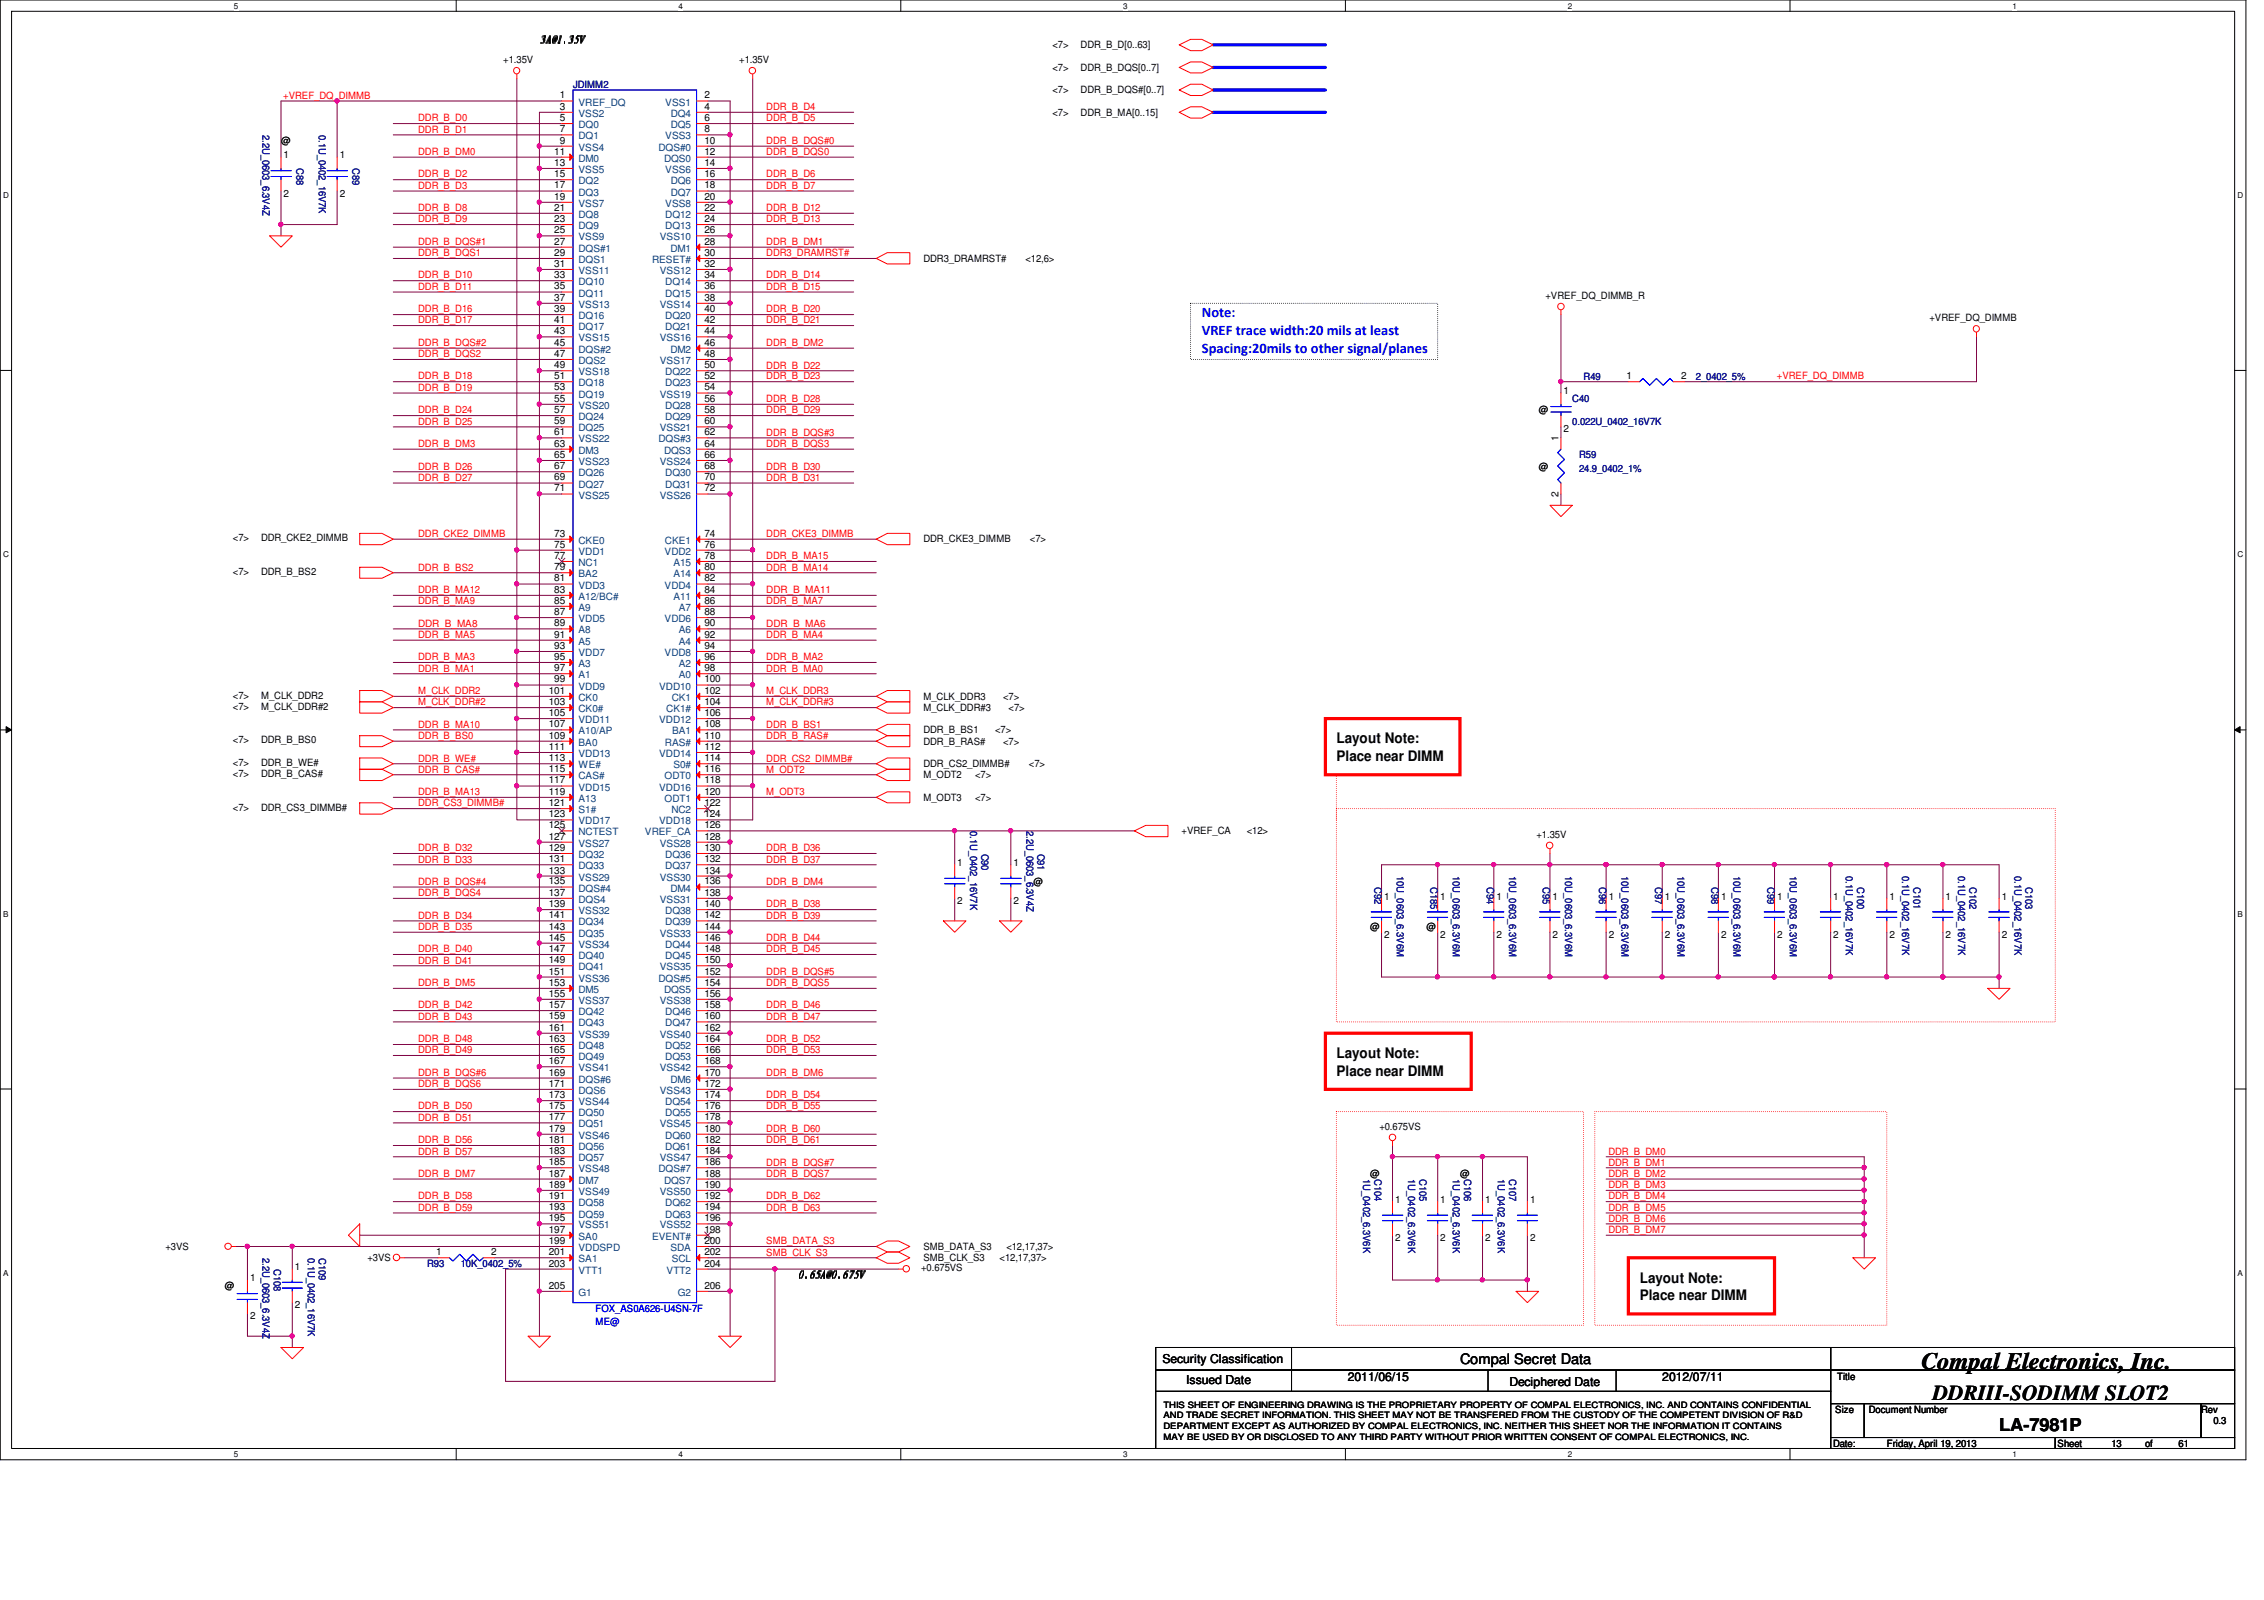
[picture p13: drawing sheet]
<svg xmlns="http://www.w3.org/2000/svg" width="297mm" height="210mm" viewBox="0 0 297 210" stroke-linecap="round" stroke-linejoin="round" font-family="sans-serif">
<defs><g id="words">
<text font-size="3.1" x="252.1" y="179.6">Compal Electronics, Inc.</text>
<text font-size="2.8" x="253.6" y="183.7">DDRIII-SODIMM SLOT2</text>
<text font-size="2.3" x="262.3" y="187.8">LA-7981P</text>
<g font-size="1.9" fill="#00f">
<text x="157.7" y="41.6">Note:</text>
<text x="157.7" y="43.9">VREF trace width:20 mils at least</text>
<text x="157.7" y="46.3">Spacing:20mils to other signal/planes</text>
</g>
<g font-size="1.9">
<text x="175.3" y="97.5">Layout Note:</text>
<text x="175.3" y="99.8">Place near DIMM</text>
<text x="175.3" y="138.8">Layout Note:</text>
<text x="175.3" y="141.1">Place near DIMM</text>
<text x="215.1" y="168.3">Layout Note:</text>
<text x="215.1" y="170.6">Place near DIMM</text>
<text x="191.6" y="178.9">Compal Secret Data</text>
</g>
<g font-size="1.6">
<text x="152.5" y="178.8">Security Classification</text>
<text x="155.6" y="181.6">Issued Date</text>
<text x="176.8" y="181.2">2011/06/15</text>
<text x="198" y="181.8">Deciphered Date</text>
<text x="218.1" y="181.2">2012/07/11</text>
</g>
<g font-size="1.3">
<text x="70.8" y="5.6">3A@1.35V</text>
<text x="66" y="8.3">+1.35V</text>
<text x="97" y="8.3">+1.35V</text>
<text x="138.1" y="6.3">&lt;7&gt;</text>
<text x="138.1" y="9.3">&lt;7&gt;</text>
<text x="141.8" y="6.3">DDR_B_D[0..63]</text>
<text x="141.8" y="9.3">DDR_B_DQS[0..7]</text>
<text x="73.4" y="12.9">1</text>
<text x="73.4" y="14.4">3</text>
<text x="73.4" y="15.9">5</text>
<text x="73.4" y="17.4">7</text>
<text x="92.4" y="12.9">2</text>
<text x="92.4" y="17.4">8</text>
<text x="92.4" y="14.4">4</text>
<text x="92.4" y="15.9">6</text>
<text x="138.1" y="12.2">&lt;7&gt;</text>
<text x="138.1" y="15.2">&lt;7&gt;</text>
<text x="141.8" y="12.2">DDR_B_DQS#[0..7]</text>
<text x="141.8" y="15.2">DDR_B_MA[0..15]</text>
<text x="36.9" y="18.9">@</text>
<text x="37.2" y="20.8">1</text>
<text x="44.6" y="20.8">1</text>
<text x="72.7" y="20.3">11</text>
<text x="72.7" y="21.8">13</text>
<text x="72.7" y="23.2">15</text>
<text x="73.4" y="18.8">9</text>
<text x="92.4" y="21.8">14</text>
<text x="92.4" y="18.8">10</text>
<text x="92.4" y="20.3">12</text>
<text x="92.4" y="23.2">16</text>
<text x="37.2" y="25.8">2</text>
<text x="44.6" y="25.8">2</text>
<text x="72.7" y="24.7">17</text>
<text x="72.7" y="26.2">19</text>
<text x="72.7" y="27.6">21</text>
<text x="72.7" y="29.1">23</text>
<text x="92.4" y="26.2">20</text>
<text x="92.4" y="27.6">22</text>
<text x="92.4" y="29.1">24</text>
<text x="92.4" y="24.7">18</text>
<text x="72.7" y="30.6">25</text>
<text x="72.7" y="32.1">27</text>
<text x="72.7" y="33.6">29</text>
<text x="72.7" y="35">31</text>
<text x="92.4" y="30.6">26</text>
<text x="92.4" y="35">32</text>
<text x="92.4" y="32.1">28</text>
<text x="92.4" y="33.6">30</text>
<text x="121.2" y="34.3">DDR3_DRAMRST#</text>
<text x="134.5" y="34.3">&lt;12,6&gt;</text>
<text x="72.7" y="36.5">33</text>
<text x="72.7" y="38">35</text>
<text x="72.7" y="39.5">37</text>
<text x="72.7" y="40.9">39</text>
<text x="92.4" y="36.5">34</text>
<text x="92.4" y="38">36</text>
<text x="92.4" y="39.5">38</text>
<text x="92.4" y="40.9">40</text>
<text x="202.8" y="39.2">+VREF_DQ_DIMMB_R</text>
<text x="72.7" y="42.4">41</text>
<text x="72.7" y="43.9">43</text>
<text x="72.7" y="45.3">45</text>
<text x="72.7" y="46.8">47</text>
<text x="92.4" y="42.4">42</text>
<text x="92.4" y="43.9">44</text>
<text x="92.4" y="46.8">48</text>
<text x="92.4" y="45.3">46</text>
<text x="253.1" y="42.2">+VREF_DQ_DIMMB</text>
<text x="72.7" y="48.3">49</text>
<text x="72.7" y="49.7">51</text>
<text x="72.7" y="51.2">53</text>
<text x="72.7" y="52.7">55</text>
<text x="92.4" y="48.3">50</text>
<text x="92.4" y="49.7">52</text>
<text x="92.4" y="51.2">54</text>
<text x="92.4" y="52.7">56</text>
<text x="205.1" y="51.7">1</text>
<text x="213.4" y="49.7">1</text>
<text x="220.6" y="49.7">2</text>
<text x="72.7" y="54.2">57</text>
<text x="72.7" y="55.7">59</text>
<text x="72.7" y="57.1">61</text>
<text x="72.7" y="58.6">63</text>
<text x="92.4" y="54.2">58</text>
<text x="92.4" y="55.7">60</text>
<text x="92.4" y="57.1">62</text>
<text x="92.4" y="58.6">64</text>
<text x="201.9" y="54.2">@</text>
<text x="204.5" y="57.9" transform="rotate(-90 204.5 57.9)">1</text>
<text x="205.1" y="56.7">2</text>
<text x="72.7" y="60.1">65</text>
<text x="72.7" y="61.6">67</text>
<text x="72.7" y="63">69</text>
<text x="72.7" y="64.5">71</text>
<text x="92.4" y="60.1">66</text>
<text x="92.4" y="61.6">68</text>
<text x="92.4" y="63">70</text>
<text x="92.4" y="64.5">72</text>
<text x="201.9" y="61.6">@</text>
<text x="204.5" y="65.2" transform="rotate(-90 204.5 65.2)">2</text>
<text x="30.6" y="71">&lt;7&gt;</text>
<text x="34.2" y="71">DDR_CKE2_DIMMB</text>
<text x="72.7" y="70.4">73</text>
<text x="72.7" y="71.8">75</text>
<text x="92.4" y="70.4">74</text>
<text x="92.4" y="71.8">76</text>
<text x="121.2" y="71.2">DDR_CKE3_DIMMB</text>
<text x="135.1" y="71.2">&lt;7&gt;</text>
<text x="30.6" y="75.4">&lt;7&gt;</text>
<text x="34.2" y="75.4">DDR_B_BS2</text>
<text x="72.7" y="77.8">83</text>
<text x="72.7" y="73.3">77</text>
<text x="72.7" y="74.8">79</text>
<text x="72.7" y="76.3">81</text>
<text x="92.4" y="76.3">82</text>
<text x="92.4" y="77.8">84</text>
<text x="92.4" y="73.3">78</text>
<text x="92.4" y="74.8">80</text>
<text x="72.7" y="79.2">85</text>
<text x="72.7" y="80.7">87</text>
<text x="72.7" y="82.2">89</text>
<text x="72.7" y="83.7">91</text>
<text x="92.4" y="80.7">88</text>
<text x="92.4" y="79.2">86</text>
<text x="92.4" y="82.2">90</text>
<text x="92.4" y="83.7">92</text>
<text x="72.7" y="85.1">93</text>
<text x="72.7" y="86.6">95</text>
<text x="72.7" y="88.1">97</text>
<text x="72.7" y="89.5">99</text>
<text x="92.4" y="85.1">94</text>
<text x="92.4" y="89.5">100</text>
<text x="92.4" y="86.6">96</text>
<text x="92.4" y="88.1">98</text>
<text x="30.6" y="91.7">&lt;7&gt;</text>
<text x="30.6" y="93.1">&lt;7&gt;</text>
<text x="34.2" y="91.7">M_CLK_DDR2</text>
<text x="34.2" y="93.1">M_CLK_DDR#2</text>
<text x="72" y="91">101</text>
<text x="72" y="92.5">103</text>
<text x="72" y="93.9">105</text>
<text x="72" y="95.4">107</text>
<text x="92.4" y="93.9">106</text>
<text x="92.4" y="95.4">108</text>
<text x="92.4" y="91">102</text>
<text x="92.4" y="92.5">104</text>
<text x="121.2" y="91.8">M_CLK_DDR3</text>
<text x="121.2" y="93.3">M_CLK_DDR#3</text>
<text x="131.6" y="91.8">&lt;7&gt;</text>
<text x="132.3" y="93.3">&lt;7&gt;</text>
<text x="30.6" y="97.5">&lt;7&gt;</text>
<text x="30.6" y="100.5">&lt;7&gt;</text>
<text x="30.6" y="102">&lt;7&gt;</text>
<text x="34.2" y="97.5">DDR_B_BS0</text>
<text x="34.2" y="100.5">DDR_B_WE#</text>
<text x="34.2" y="102">DDR_B_CAS#</text>
<text x="72" y="96.9">109</text>
<text x="72" y="98.4">111</text>
<text x="72" y="99.9">113</text>
<text x="72" y="101.3">115</text>
<text x="92.4" y="96.9">110</text>
<text x="92.4" y="101.3">116</text>
<text x="92.4" y="98.4">112</text>
<text x="92.4" y="99.9">114</text>
<text x="121.2" y="96.2">DDR_B_BS1</text>
<text x="121.2" y="97.7">DDR_B_RAS#</text>
<text x="121.2" y="100.6">DDR_CS2_DIMMB#</text>
<text x="130.6" y="96.2">&lt;7&gt;</text>
<text x="131.6" y="97.7">&lt;7&gt;</text>
<text x="135" y="100.6">&lt;7&gt;</text>
<text x="30.6" y="106.4">&lt;7&gt;</text>
<text x="34.2" y="106.4">DDR_CS3_DIMMB#</text>
<text x="72" y="102.8">117</text>
<text x="72" y="104.3">119</text>
<text x="72" y="105.7">121</text>
<text x="72" y="107.2">123</text>
<text x="92.4" y="104.3">120</text>
<text x="92.4" y="102.8">118</text>
<text x="92.4" y="107.2">124</text>
<text x="92.4" y="105.7">122</text>
<text x="121.2" y="102.1">M_ODT2</text>
<text x="121.2" y="105.1">M_ODT3</text>
<text x="127.9" y="102.1">&lt;7&gt;</text>
<text x="127.9" y="105.1">&lt;7&gt;</text>
<text x="72" y="108.7">125</text>
<text x="72" y="110.2">127</text>
<text x="72" y="111.6">129</text>
<text x="72" y="113.1">131</text>
<text x="92.4" y="110.2">128</text>
<text x="92.4" y="111.6">130</text>
<text x="92.4" y="113.1">132</text>
<text x="92.4" y="108.7">126</text>
<text x="125.6" y="113.6">1</text>
<text x="133" y="113.6">1</text>
<text x="155" y="109.5">+VREF_CA</text>
<text x="163.6" y="109.5">&lt;12&gt;</text>
<text x="201.6" y="109.9">+1.35V</text>
<text x="72" y="114.6">133</text>
<text x="72" y="116">135</text>
<text x="72" y="117.5">137</text>
<text x="72" y="119">139</text>
<text x="92.4" y="114.6">134</text>
<text x="92.4" y="117.5">138</text>
<text x="92.4" y="119">140</text>
<text x="92.4" y="116">136</text>
<text x="125.6" y="118.6">2</text>
<text x="133" y="118.6">2</text>
<text x="135.6" y="116.1">@</text>
<text x="181.6" y="118">1</text>
<text x="189" y="118">1</text>
<text x="196.3" y="118">1</text>
<text x="203.7" y="118">1</text>
<text x="211.1" y="118">1</text>
<text x="218.4" y="118">1</text>
<text x="225.8" y="118">1</text>
<text x="233.2" y="118">1</text>
<text x="240.5" y="118">1</text>
<text x="247.9" y="118">1</text>
<text x="255.3" y="118">1</text>
<text x="262.6" y="118">1</text>
<text x="72" y="120.5">141</text>
<text x="72" y="122">143</text>
<text x="72" y="123.4">145</text>
<text x="72" y="124.9">147</text>
<text x="92.4" y="120.5">142</text>
<text x="92.4" y="122">144</text>
<text x="92.4" y="123.4">146</text>
<text x="92.4" y="124.9">148</text>
<text x="179.8" y="122">@</text>
<text x="181.6" y="123">2</text>
<text x="187.2" y="122">@</text>
<text x="189" y="123">2</text>
<text x="196.3" y="123">2</text>
<text x="203.7" y="123">2</text>
<text x="211.1" y="123">2</text>
<text x="218.4" y="123">2</text>
<text x="225.8" y="123">2</text>
<text x="233.2" y="123">2</text>
<text x="240.5" y="123">2</text>
<text x="247.9" y="123">2</text>
<text x="255.3" y="123">2</text>
<text x="262.6" y="123">2</text>
<text x="72" y="126.4">149</text>
<text x="72" y="127.8">151</text>
<text x="72" y="129.3">153</text>
<text x="72" y="130.8">155</text>
<text x="92.4" y="126.4">150</text>
<text x="92.4" y="130.8">156</text>
<text x="92.4" y="127.8">152</text>
<text x="92.4" y="129.3">154</text>
<text x="72" y="132.2">157</text>
<text x="72" y="133.7">159</text>
<text x="72" y="135.2">161</text>
<text x="72" y="136.7">163</text>
<text x="92.4" y="132.2">158</text>
<text x="92.4" y="133.7">160</text>
<text x="92.4" y="135.2">162</text>
<text x="92.4" y="136.7">164</text>
<text x="72" y="138.1">165</text>
<text x="72" y="139.6">167</text>
<text x="72" y="141.1">169</text>
<text x="72" y="142.6">171</text>
<text x="92.4" y="138.1">166</text>
<text x="92.4" y="139.6">168</text>
<text x="92.4" y="142.6">172</text>
<text x="92.4" y="141.1">170</text>
<text x="72" y="144.1">173</text>
<text x="72" y="145.5">175</text>
<text x="72" y="147">177</text>
<text x="72" y="148.5">179</text>
<text x="72" y="149.9">181</text>
<text x="92.4" y="144.1">174</text>
<text x="92.4" y="145.5">176</text>
<text x="92.4" y="147">178</text>
<text x="92.4" y="148.5">180</text>
<text x="92.4" y="149.9">182</text>
<text x="181" y="148.2">+0.675VS</text>
<text x="72" y="151.4">183</text>
<text x="72" y="152.9">185</text>
<text x="72" y="154.3">187</text>
<text x="72" y="155.8">189</text>
<text x="92.4" y="151.4">184</text>
<text x="92.4" y="155.8">190</text>
<text x="92.4" y="152.9">186</text>
<text x="92.4" y="154.3">188</text>
<text x="179.8" y="154.4">@</text>
<text x="191.6" y="154.4">@</text>
<text x="72" y="157.3">191</text>
<text x="72" y="158.8">193</text>
<text x="72" y="160.2">195</text>
<text x="72" y="161.7">197</text>
<text x="92.4" y="157.3">192</text>
<text x="92.4" y="158.8">194</text>
<text x="92.4" y="160.2">196</text>
<text x="92.4" y="161.7">198</text>
<text x="183" y="157.8">1</text>
<text x="189" y="157.8">1</text>
<text x="194.9" y="157.8">1</text>
<text x="200.7" y="157.8">1</text>
<text x="21.7" y="164">+3VS</text>
<text x="38.7" y="166.6">1</text>
<text x="48.2" y="165.4">+3VS</text>
<text x="57.2" y="164.7">1</text>
<text x="64.4" y="164.7">2</text>
<text x="72" y="163.2">199</text>
<text x="72" y="164.7">201</text>
<text x="72" y="166.2">203</text>
<text x="92.4" y="163.2">200</text>
<text x="92.4" y="166.2">204</text>
<text x="92.4" y="164.7">202</text>
<text x="104.7" y="167.6">0.65A@0.675V</text>
<text x="120.9" y="166.8">+0.675VS</text>
<text x="121.2" y="164">SMB_DATA_S3</text>
<text x="121.2" y="165.4">SMB_CLK_S3</text>
<text x="131.1" y="165.4">&lt;12,17,37&gt;</text>
<text x="132" y="164">&lt;12,17,37&gt;</text>
<text x="183" y="162.8">2</text>
<text x="189" y="162.8">2</text>
<text x="194.9" y="162.8">2</text>
<text x="200.7" y="162.8">2</text>
<text x="29.5" y="169.1">@</text>
<text x="32.8" y="168.1">1</text>
<text x="32.8" y="173.1">2</text>
<text x="38.7" y="171.6">2</text>
<text x="72" y="169.1">205</text>
<text x="92.4" y="169.1">206</text>
<text x="240.8" y="185.3">Size</text>
<text x="241" y="181.1">Title</text>
<text x="245.2" y="185.3">Document Number</text>
<text x="288.8" y="185.3">Rev</text>
<text x="240.5" y="189.8">Date:</text>
<text x="247.6" y="189.8">Friday, April 19, 2013</text>
<text x="270" y="189.8">Sheet</text>
<text x="277" y="189.8">13</text>
<text x="281.4" y="189.8">of</text>
<text x="285.8" y="189.8">61</text>
<text x="290.4" y="186.8">0.3</text>
</g>
<g font-size="1.3" fill="#000080">
<text x="75.2" y="11.5">JDIMM2</text>
<text x="34.5" y="17.7" transform="rotate(90 34.5 17.7)">2.2U_0603_6.3V4Z</text>
<text x="41.8" y="17.7" transform="rotate(90 41.8 17.7)">0.1U_0402_16V7K</text>
<text x="38.9" y="22.1" transform="rotate(90 38.9 22.1)">C88</text>
<text x="46.3" y="22.1" transform="rotate(90 46.3 22.1)">C89</text>
<text x="206.3" y="52.7">C40</text>
<text x="207.8" y="49.8">R49</text>
<text x="222.5" y="49.8">2_0402_5%</text>
<text x="206.3" y="55.7">0.022U_0402_16V7K</text>
<text x="207.2" y="60.1">R59</text>
<text x="207.2" y="61.9">24.9_0402_1%</text>
<text x="127.3" y="109" transform="rotate(90 127.3 109)">0.1U_0402_16V7K</text>
<text x="128.8" y="112" transform="rotate(90 128.8 112)">C90</text>
<text x="134.7" y="109" transform="rotate(90 134.7 109)">2.2U_0603_6.3V4Z</text>
<text x="136.1" y="112" transform="rotate(90 136.1 112)">C91</text>
<text x="180.3" y="116.4" transform="rotate(90 180.3 116.4)">C92</text>
<text x="183.3" y="114.9" transform="rotate(90 183.3 114.9)">10U_0603_6.3V6M</text>
<text x="187.7" y="116.4" transform="rotate(90 187.7 116.4)">C185</text>
<text x="190.6" y="114.9" transform="rotate(90 190.6 114.9)">10U_0603_6.3V6M</text>
<text x="195.1" y="116.4" transform="rotate(90 195.1 116.4)">C94</text>
<text x="198" y="114.9" transform="rotate(90 198 114.9)">10U_0603_6.3V6M</text>
<text x="202.4" y="116.4" transform="rotate(90 202.4 116.4)">C95</text>
<text x="205.4" y="114.9" transform="rotate(90 205.4 114.9)">10U_0603_6.3V6M</text>
<text x="209.8" y="116.4" transform="rotate(90 209.8 116.4)">C96</text>
<text x="212.7" y="114.9" transform="rotate(90 212.7 114.9)">10U_0603_6.3V6M</text>
<text x="217.2" y="116.4" transform="rotate(90 217.2 116.4)">C97</text>
<text x="220.1" y="114.9" transform="rotate(90 220.1 114.9)">10U_0603_6.3V6M</text>
<text x="224.5" y="116.4" transform="rotate(90 224.5 116.4)">C98</text>
<text x="227.5" y="114.9" transform="rotate(90 227.5 114.9)">10U_0603_6.3V6M</text>
<text x="231.9" y="116.4" transform="rotate(90 231.9 116.4)">C99</text>
<text x="234.8" y="114.9" transform="rotate(90 234.8 114.9)">10U_0603_6.3V6M</text>
<text x="242.2" y="114.9" transform="rotate(90 242.2 114.9)">0.1U_0402_16V7K</text>
<text x="243.7" y="116.4" transform="rotate(90 243.7 116.4)">C100</text>
<text x="249.6" y="114.9" transform="rotate(90 249.6 114.9)">0.1U_0402_16V7K</text>
<text x="251" y="116.4" transform="rotate(90 251 116.4)">C101</text>
<text x="256.9" y="114.9" transform="rotate(90 256.9 114.9)">0.1U_0402_16V7K</text>
<text x="258.4" y="116.4" transform="rotate(90 258.4 116.4)">C102</text>
<text x="264.3" y="114.9" transform="rotate(90 264.3 114.9)">0.1U_0402_16V7K</text>
<text x="265.8" y="116.4" transform="rotate(90 265.8 116.4)">C103</text>
<text x="178.9" y="154.7" transform="rotate(90 178.9 154.7)">1U_0402_6.3V6K</text>
<text x="180.3" y="154.7" transform="rotate(90 180.3 154.7)">C104</text>
<text x="184.7" y="154.7" transform="rotate(90 184.7 154.7)">1U_0402_6.3V6K</text>
<text x="186.2" y="154.7" transform="rotate(90 186.2 154.7)">C105</text>
<text x="190.6" y="154.7" transform="rotate(90 190.6 154.7)">1U_0402_6.3V6K</text>
<text x="192.1" y="154.7" transform="rotate(90 192.1 154.7)">C106</text>
<text x="196.5" y="154.7" transform="rotate(90 196.5 154.7)">1U_0402_6.3V6K</text>
<text x="198" y="154.7" transform="rotate(90 198 154.7)">C107</text>
<text x="34.5" y="165" transform="rotate(90 34.5 165)">2.2U_0603_6.3V4Z</text>
<text x="35.9" y="166.5" transform="rotate(90 35.9 166.5)">C108</text>
<text x="40.4" y="165" transform="rotate(90 40.4 165)">0.1U_0402_16V7K</text>
<text x="41.8" y="165" transform="rotate(90 41.8 165)">C109</text>
<text x="56" y="166.2">R93</text>
<text x="60.4" y="166.2">10K_0402_5%</text>
</g>
<g font-size="1.3" fill="#f00">
<text x="37.2" y="13">+VREF_DQ_DIMMB</text>
<text x="54.9" y="15.9">DDR_B_D0</text>
<text x="54.9" y="17.4">DDR_B_D1</text>
<text x="100.5" y="15.9">DDR_B_D5</text>
<text x="100.5" y="14.4">DDR_B_D4</text>
<text x="54.9" y="23.3">DDR_B_D2</text>
<text x="54.9" y="20.3">DDR_B_DM0</text>
<text x="100.5" y="18.9">DDR_B_DQS#0</text>
<text x="100.5" y="23.3">DDR_B_D6</text>
<text x="100.5" y="20.3">DDR_B_DQS0</text>
<text x="54.9" y="24.8">DDR_B_D3</text>
<text x="54.9" y="29.2">DDR_B_D9</text>
<text x="54.9" y="27.7">DDR_B_D8</text>
<text x="100.5" y="27.7">DDR_B_D12</text>
<text x="100.5" y="24.8">DDR_B_D7</text>
<text x="100.5" y="29.2">DDR_B_D13</text>
<text x="54.9" y="32.1">DDR_B_DQS#1</text>
<text x="54.9" y="33.6">DDR_B_DQS1</text>
<text x="100.5" y="32.1">DDR_B_DM1</text>
<text x="100.5" y="33.6">DDR3_DRAMRST#</text>
<text x="54.9" y="36.5">DDR_B_D10</text>
<text x="54.9" y="41">DDR_B_D16</text>
<text x="54.9" y="38">DDR_B_D11</text>
<text x="100.5" y="36.5">DDR_B_D14</text>
<text x="100.5" y="41">DDR_B_D20</text>
<text x="100.5" y="38">DDR_B_D15</text>
<text x="54.9" y="46.9">DDR_B_DQS2</text>
<text x="54.9" y="45.4">DDR_B_DQS#2</text>
<text x="54.9" y="42.4">DDR_B_D17</text>
<text x="100.5" y="45.4">DDR_B_DM2</text>
<text x="100.5" y="42.4">DDR_B_D21</text>
<text x="54.9" y="51.3">DDR_B_D19</text>
<text x="54.9" y="49.8">DDR_B_D18</text>
<text x="100.5" y="48.3">DDR_B_D22</text>
<text x="100.5" y="52.7">DDR_B_D28</text>
<text x="100.5" y="49.8">DDR_B_D23</text>
<text x="233.1" y="49.8">+VREF_DQ_DIMMB</text>
<text x="54.9" y="55.7">DDR_B_D25</text>
<text x="54.9" y="58.6">DDR_B_DM3</text>
<text x="54.9" y="54.2">DDR_B_D24</text>
<text x="100.5" y="58.6">DDR_B_DQS3</text>
<text x="100.5" y="54.2">DDR_B_D29</text>
<text x="100.5" y="57.1">DDR_B_DQS#3</text>
<text x="54.9" y="61.6">DDR_B_D26</text>
<text x="54.9" y="63.1">DDR_B_D27</text>
<text x="100.5" y="63.1">DDR_B_D31</text>
<text x="100.5" y="61.6">DDR_B_D30</text>
<text x="54.9" y="70.4">DDR_CKE2_DIMMB</text>
<text x="100.5" y="70.4">DDR_CKE3_DIMMB</text>
<text x="54.9" y="77.8">DDR_B_MA12</text>
<text x="54.9" y="74.8">DDR_B_BS2</text>
<text x="100.5" y="73.4">DDR_B_MA15</text>
<text x="100.5" y="74.8">DDR_B_MA14</text>
<text x="100.5" y="77.8">DDR_B_MA11</text>
<text x="54.9" y="82.2">DDR_B_MA8</text>
<text x="54.9" y="79.2">DDR_B_MA9</text>
<text x="54.9" y="83.7">DDR_B_MA5</text>
<text x="100.5" y="79.2">DDR_B_MA7</text>
<text x="100.5" y="82.2">DDR_B_MA6</text>
<text x="100.5" y="83.7">DDR_B_MA4</text>
<text x="54.9" y="86.6">DDR_B_MA3</text>
<text x="54.9" y="88.1">DDR_B_MA1</text>
<text x="100.5" y="88.1">DDR_B_MA0</text>
<text x="100.5" y="86.6">DDR_B_MA2</text>
<text x="54.9" y="95.5">DDR_B_MA10</text>
<text x="54.9" y="91.1">M_CLK_DDR2</text>
<text x="54.9" y="92.5">M_CLK_DDR#2</text>
<text x="100.5" y="95.5">DDR_B_BS1</text>
<text x="100.5" y="91.1">M_CLK_DDR3</text>
<text x="100.5" y="92.5">M_CLK_DDR#3</text>
<text x="54.9" y="99.9">DDR_B_WE#</text>
<text x="54.9" y="96.9">DDR_B_BS0</text>
<text x="54.9" y="101.3">DDR_B_CAS#</text>
<text x="100.5" y="96.9">DDR_B_RAS#</text>
<text x="100.5" y="99.9">DDR_CS2_DIMMB#</text>
<text x="100.5" y="101.3">M_ODT2</text>
<text x="54.9" y="105.8">DDR_CS3_DIMMB#</text>
<text x="54.9" y="104.3">DDR_B_MA13</text>
<text x="100.5" y="104.3">M_ODT3</text>
<text x="54.9" y="113.2">DDR_B_D33</text>
<text x="54.9" y="111.7">DDR_B_D32</text>
<text x="100.5" y="111.7">DDR_B_D36</text>
<text x="100.5" y="113.2">DDR_B_D37</text>
<text x="54.9" y="117.6">DDR_B_DQS4</text>
<text x="54.9" y="116.1">DDR_B_DQS#4</text>
<text x="100.5" y="116.1">DDR_B_DM4</text>
<text x="100.5" y="119">DDR_B_D38</text>
<text x="54.9" y="122">DDR_B_D35</text>
<text x="54.9" y="124.9">DDR_B_D40</text>
<text x="54.9" y="120.5">DDR_B_D34</text>
<text x="100.5" y="120.5">DDR_B_D39</text>
<text x="100.5" y="123.4">DDR_B_D44</text>
<text x="100.5" y="124.9">DDR_B_D45</text>
<text x="54.9" y="129.4">DDR_B_DM5</text>
<text x="54.9" y="126.4">DDR_B_D41</text>
<text x="100.5" y="127.9">DDR_B_DQS#5</text>
<text x="100.5" y="129.4">DDR_B_DQS5</text>
<text x="54.9" y="132.3">DDR_B_D42</text>
<text x="54.9" y="133.8">DDR_B_D43</text>
<text x="54.9" y="136.7">DDR_B_D48</text>
<text x="100.5" y="132.3">DDR_B_D46</text>
<text x="100.5" y="136.7">DDR_B_D52</text>
<text x="100.5" y="133.8">DDR_B_D47</text>
<text x="54.9" y="142.6">DDR_B_DQS6</text>
<text x="54.9" y="141.1">DDR_B_DQS#6</text>
<text x="54.9" y="138.2">DDR_B_D49</text>
<text x="100.5" y="141.1">DDR_B_DM6</text>
<text x="100.5" y="138.2">DDR_B_D53</text>
<text x="54.9" y="147">DDR_B_D51</text>
<text x="54.9" y="150">DDR_B_D56</text>
<text x="54.9" y="145.5">DDR_B_D50</text>
<text x="100.5" y="144.1">DDR_B_D54</text>
<text x="100.5" y="148.5">DDR_B_D60</text>
<text x="100.5" y="145.5">DDR_B_D55</text>
<text x="100.5" y="150">DDR_B_D61</text>
<text x="54.9" y="151.5">DDR_B_D57</text>
<text x="54.9" y="154.4">DDR_B_DM7</text>
<text x="100.5" y="154.4">DDR_B_DQS7</text>
<text x="100.5" y="152.9">DDR_B_DQS#7</text>
<text x="211" y="151.5">DDR_B_DM0</text>
<text x="211" y="152.9">DDR_B_DM1</text>
<text x="211" y="154.4">DDR_B_DM2</text>
<text x="211" y="155.9">DDR_B_DM3</text>
<text x="54.9" y="158.8">DDR_B_D59</text>
<text x="54.9" y="157.4">DDR_B_D58</text>
<text x="100.5" y="158.8">DDR_B_D63</text>
<text x="100.5" y="157.4">DDR_B_D62</text>
<text x="211" y="160.3">DDR_B_DM6</text>
<text x="211" y="161.8">DDR_B_DM7</text>
<text x="211" y="157.4">DDR_B_DM4</text>
<text x="211" y="158.8">DDR_B_DM5</text>
<text x="100.5" y="164.7">SMB_CLK_S3</text>
<text x="100.5" y="163.2">SMB_DATA_S3</text>
</g>
<g font-size="1.3" fill="#004080">
<text x="75.9" y="13.8">VREF_DQ</text>
<text x="75.9" y="15.3">VSS2</text>
<text x="75.9" y="16.8">DQ0</text>
<text x="87.3" y="13.8">VSS1</text>
<text x="88" y="15.3">DQ4</text>
<text x="88" y="16.8">DQ5</text>
<text x="75.9" y="18.3">DQ1</text>
<text x="75.9" y="19.8">VSS4</text>
<text x="75.9" y="21.2">DM0</text>
<text x="75.9" y="22.7">VSS5</text>
<text x="86.4" y="19.8">DQS#0</text>
<text x="87.1" y="21.2">DQS0</text>
<text x="87.3" y="18.3">VSS3</text>
<text x="87.3" y="22.7">VSS6</text>
<text x="75.9" y="24.2">DQ2</text>
<text x="75.9" y="25.7">DQ3</text>
<text x="75.9" y="27.1">VSS7</text>
<text x="75.9" y="28.6">DQ8</text>
<text x="87.3" y="27.1">VSS8</text>
<text x="87.3" y="28.6">DQ12</text>
<text x="88" y="24.2">DQ6</text>
<text x="88" y="25.7">DQ7</text>
<text x="75.9" y="30.1">DQ9</text>
<text x="75.9" y="31.5">VSS9</text>
<text x="75.9" y="33">DQS#1</text>
<text x="75.9" y="34.5">DQS1</text>
<text x="75.9" y="35.9">VSS11</text>
<text x="85.6" y="34.5">RESET#</text>
<text x="86.6" y="31.5">VSS10</text>
<text x="86.6" y="35.9">VSS12</text>
<text x="87.3" y="30.1">DQ13</text>
<text x="88" y="33">DM1</text>
<text x="75.9" y="37.4">DQ10</text>
<text x="75.9" y="38.9">DQ11</text>
<text x="75.9" y="40.4">VSS13</text>
<text x="75.9" y="41.9">DQ16</text>
<text x="86.6" y="40.4">VSS14</text>
<text x="87.3" y="37.4">DQ14</text>
<text x="87.3" y="38.9">DQ15</text>
<text x="87.3" y="41.9">DQ20</text>
<text x="75.9" y="43.3">DQ17</text>
<text x="75.9" y="44.8">VSS15</text>
<text x="75.9" y="46.3">DQS#2</text>
<text x="75.9" y="47.8">DQS2</text>
<text x="86.6" y="44.8">VSS16</text>
<text x="86.6" y="47.8">VSS17</text>
<text x="87.3" y="43.3">DQ21</text>
<text x="88" y="46.3">DM2</text>
<text x="75.9" y="49.2">VSS18</text>
<text x="75.9" y="50.7">DQ18</text>
<text x="75.9" y="52.2">DQ19</text>
<text x="75.9" y="53.6">VSS20</text>
<text x="86.6" y="52.2">VSS19</text>
<text x="87.3" y="49.2">DQ22</text>
<text x="87.3" y="50.7">DQ23</text>
<text x="87.3" y="53.6">DQ28</text>
<text x="75.9" y="55.1">DQ24</text>
<text x="75.9" y="56.6">DQ25</text>
<text x="75.9" y="58">VSS22</text>
<text x="75.9" y="59.5">DM3</text>
<text x="86.4" y="58">DQS#3</text>
<text x="86.6" y="56.6">VSS21</text>
<text x="87.1" y="59.5">DQS3</text>
<text x="87.3" y="55.1">DQ29</text>
<text x="75.9" y="61">VSS23</text>
<text x="75.9" y="62.5">DQ26</text>
<text x="75.9" y="64">DQ27</text>
<text x="75.9" y="65.4">VSS25</text>
<text x="86.6" y="61">VSS24</text>
<text x="86.6" y="65.4">VSS26</text>
<text x="87.3" y="62.5">DQ30</text>
<text x="87.3" y="64">DQ31</text>
<text x="75.9" y="71.3">CKE0</text>
<text x="87.2" y="71.3">CKE1</text>
<text x="75.9" y="72.8">VDD1</text>
<text x="75.9" y="74.3">NC1</text>
<text x="75.9" y="75.7">BA2</text>
<text x="75.9" y="77.2">VDD3</text>
<text x="87.2" y="72.8">VDD2</text>
<text x="87.2" y="77.2">VDD4</text>
<text x="88.3" y="74.3">A15</text>
<text x="88.3" y="75.7">A14</text>
<text x="75.9" y="78.7">A12/BC#</text>
<text x="75.9" y="80.1">A9</text>
<text x="75.9" y="81.6">VDD5</text>
<text x="75.9" y="83.1">A8</text>
<text x="87.2" y="81.6">VDD6</text>
<text x="88.3" y="78.7">A11</text>
<text x="89.1" y="80.1">A7</text>
<text x="89.1" y="83.1">A6</text>
<text x="75.9" y="84.6">A5</text>
<text x="75.9" y="86.1">VDD7</text>
<text x="75.9" y="87.5">A3</text>
<text x="75.9" y="89">A1</text>
<text x="87.2" y="86.1">VDD8</text>
<text x="89.1" y="84.6">A4</text>
<text x="89.1" y="87.5">A2</text>
<text x="89.1" y="89">A0</text>
<text x="75.9" y="90.5">VDD9</text>
<text x="75.9" y="91.9">CK0</text>
<text x="75.9" y="93.4">CK0#</text>
<text x="75.9" y="94.9">VDD11</text>
<text x="86.5" y="90.5">VDD10</text>
<text x="86.5" y="94.9">VDD12</text>
<text x="87.4" y="93.4">CK1#</text>
<text x="88.1" y="91.9">CK1</text>
<text x="75.9" y="96.4">A10/AP</text>
<text x="75.9" y="97.8">BA0</text>
<text x="75.9" y="99.3">VDD13</text>
<text x="75.9" y="100.8">WE#</text>
<text x="86.5" y="99.3">VDD14</text>
<text x="87.2" y="97.8">RAS#</text>
<text x="88.2" y="96.4">BA1</text>
<text x="88.3" y="100.8">S0#</text>
<text x="75.9" y="102.2">CAS#</text>
<text x="75.9" y="103.7">VDD15</text>
<text x="75.9" y="105.2">A13</text>
<text x="75.9" y="106.7">S1#</text>
<text x="86.5" y="103.7">VDD16</text>
<text x="87.2" y="102.2">ODT0</text>
<text x="87.2" y="105.2">ODT1</text>
<text x="88.1" y="106.7">NC2</text>
<text x="75.9" y="108.2">VDD17</text>
<text x="75.9" y="109.6">NCTEST</text>
<text x="75.9" y="111.1">VSS27</text>
<text x="75.9" y="112.6">DQ32</text>
<text x="84.6" y="109.6">VREF_CA</text>
<text x="86.5" y="108.2">VDD18</text>
<text x="86.6" y="111.1">VSS28</text>
<text x="87.3" y="112.6">DQ36</text>
<text x="75.9" y="114">DQ33</text>
<text x="75.9" y="115.5">VSS29</text>
<text x="75.9" y="117">DQS#4</text>
<text x="75.9" y="118.4">DQS4</text>
<text x="75.9" y="119.9">VSS32</text>
<text x="86.6" y="115.5">VSS30</text>
<text x="86.6" y="118.4">VSS31</text>
<text x="87.3" y="114">DQ37</text>
<text x="87.3" y="119.9">DQ38</text>
<text x="88" y="117">DM4</text>
<text x="75.9" y="121.4">DQ34</text>
<text x="75.9" y="122.9">DQ35</text>
<text x="75.9" y="124.3">VSS34</text>
<text x="75.9" y="125.8">DQ40</text>
<text x="86.6" y="122.9">VSS33</text>
<text x="87.3" y="121.4">DQ39</text>
<text x="87.3" y="124.3">DQ44</text>
<text x="87.3" y="125.8">DQ45</text>
<text x="75.9" y="127.3">DQ41</text>
<text x="75.9" y="128.8">VSS36</text>
<text x="75.9" y="130.3">DM5</text>
<text x="75.9" y="131.7">VSS37</text>
<text x="86.4" y="128.8">DQS#5</text>
<text x="86.6" y="127.3">VSS35</text>
<text x="86.6" y="131.7">VSS38</text>
<text x="87.1" y="130.3">DQS5</text>
<text x="75.9" y="133.2">DQ42</text>
<text x="75.9" y="134.7">DQ43</text>
<text x="75.9" y="136.1">VSS39</text>
<text x="75.9" y="137.6">DQ48</text>
<text x="86.6" y="136.1">VSS40</text>
<text x="87.3" y="133.2">DQ46</text>
<text x="87.3" y="134.7">DQ47</text>
<text x="87.3" y="137.6">DQ52</text>
<text x="75.9" y="139.1">DQ49</text>
<text x="75.9" y="140.5">VSS41</text>
<text x="75.9" y="142">DQS#6</text>
<text x="75.9" y="143.5">DQS6</text>
<text x="86.6" y="140.5">VSS42</text>
<text x="86.6" y="143.5">VSS43</text>
<text x="87.3" y="139.1">DQ53</text>
<text x="88" y="142">DM6</text>
<text x="75.9" y="145">VSS44</text>
<text x="75.9" y="146.4">DQ50</text>
<text x="75.9" y="147.9">DQ51</text>
<text x="75.9" y="149.4">VSS46</text>
<text x="86.6" y="147.9">VSS45</text>
<text x="87.3" y="145">DQ54</text>
<text x="87.3" y="146.4">DQ55</text>
<text x="87.3" y="149.4">DQ60</text>
<text x="75.9" y="150.9">DQ56</text>
<text x="75.9" y="152.4">DQ57</text>
<text x="75.9" y="153.8">VSS48</text>
<text x="75.9" y="155.3">DM7</text>
<text x="86.4" y="153.8">DQS#7</text>
<text x="86.6" y="152.4">VSS47</text>
<text x="87.1" y="155.3">DQS7</text>
<text x="87.3" y="150.9">DQ61</text>
<text x="75.9" y="156.8">VSS49</text>
<text x="75.9" y="158.2">DQ58</text>
<text x="75.9" y="159.7">DQ59</text>
<text x="75.9" y="161.2">VSS51</text>
<text x="86.6" y="156.8">VSS50</text>
<text x="86.6" y="161.2">VSS52</text>
<text x="87.3" y="158.2">DQ62</text>
<text x="87.3" y="159.7">DQ63</text>
<text x="75.9" y="162.6">SA0</text>
<text x="75.9" y="164.1">VDDSPD</text>
<text x="75.9" y="165.6">SA1</text>
<text x="75.9" y="167.1">VTT1</text>
<text x="85.6" y="162.6">EVENT#</text>
<text x="87.5" y="167.1">VTT2</text>
<text x="88" y="164.1">SDA</text>
<text x="88.1" y="165.6">SCL</text>
<text x="75.9" y="170">G1</text>
<text x="88.9" y="170">G2</text>
</g>
<g font-size="1.3" fill="#00f">
<text x="78.1" y="172.1">FOX_AS0A626-U4SN-7F</text>
<text x="78.1" y="173.9">ME@</text>
</g>
<g font-size="1.1">
<text x="30.7" y="1.1">5</text>
<text x="89" y="1.1">4</text>
<text x="147.4" y="1.1">3</text>
<text x="205.7" y="1.1">2</text>
<text x="264" y="1.1">1</text>
<text x=".4" y="26">D</text>
<text x="293.6" y="26">D</text>
<text x=".4" y="73.1">C</text>
<text x="293.6" y="73.1">C</text>
<text x=".4" y="120.3">B</text>
<text x="293.6" y="120.3">B</text>
<text x=".4" y="167.4">A</text>
<text x="293.6" y="167.4">A</text>
<text x="152.7" y="184.7">THIS SHEET OF ENGINEERING DRAWING IS THE PROPRIETARY PROPERTY OF COMPAL ELECTRONICS, INC. AND CONTAINS CONFIDENTIAL</text>
<text x="30.7" y="191.2">5</text>
<text x="89" y="191.2">4</text>
<text x="147.4" y="191.2">3</text>
<text x="152.6" y="188.8">MAY BE USED BY OR DISCLOSED TO ANY THIRD PARTY WITHOUT PRIOR WRITTEN CONSENT OF COMPAL ELECTRONICS, INC.</text>
<text x="152.7" y="187.5">DEPARTMENT EXCEPT AS AUTHORIZED BY COMPAL ELECTRONICS, INC. NEITHER THIS SHEET NOR THE INFORMATION IT CONTAINS</text>
<text x="152.7" y="186.1">AND TRADE SECRET INFORMATION. THIS SHEET MAY NOT BE TRANSFERED FROM THE CUSTODY OF THE COMPETENT DIVISION OF R&amp;D</text>
<text x="205.7" y="191.2">2</text>
<text x="264" y="191.2">1</text>
</g>
</g></defs>
<path d="M0 0h294.7v191.5h-294.7zM1.5 1.5h291.7v188.5h-291.7z" fill="none" stroke="#000" stroke-width=".13"/>
<g fill="#fff">
<path d="M30.7 .2h.6v1.2h-.6z"/>
<path d="M30.7 190.2h.6v1.2h-.6z"/>
</g>
<path d="M59.9 0v1.5M59.9 190v1.5" fill="none" stroke="#000" stroke-width=".13"/>
<g fill="#fff">
<path d="M89 .2h.6v1.2h-.6z"/>
<path d="M89 190.2h.6v1.2h-.6z"/>
</g>
<path d="M118.2 0v1.5M118.2 190v1.5" fill="none" stroke="#000" stroke-width=".13"/>
<g fill="#fff">
<path d="M147.4 .2h.5v1.2h-.5z"/>
<path d="M147.4 190.2h.5v1.2h-.5z"/>
</g>
<path d="M176.5 0v1.5M176.5 190v1.5" fill="none" stroke="#000" stroke-width=".13"/>
<g fill="#fff">
<path d="M205.7 .2h.6v1.2h-.6z"/>
<path d="M205.7 190.2h.6v1.2h-.6z"/>
</g>
<path d="M234.9 0v1.5M234.9 190v1.5" fill="none" stroke="#000" stroke-width=".13"/>
<g fill="#fff">
<path d="M264 .2h.6v1.2h-.6z"/>
<path d="M264 190.2h.6v1.2h-.6z"/>
<path d="M.4 25h.8v1.2h-.8z"/>
<path d="M293.6 25h.7v1.2h-.7z"/>
<path d="M.4 72.1h.8v1.2h-.8z"/>
<path d="M293.6 72.1h.7v1.2h-.7z"/>
</g>
<path d="M0 48.6h1.5M293.2 48.6h1.5" fill="none" stroke="#000" stroke-width=".13"/>
<g fill="#fff">
<path d="M.4 119.3h.7v1.2h-.7z"/>
<path d="M293.6 119.3h.7v1.2h-.7z"/>
</g>
<path d="M0 95.8h1.5M.8 95.3l.7 .5-.7 .3zM293.2 95.8l.7-.5v.8zM293.2 95.8h1.5" fill="none" stroke="#000" stroke-width=".13"/>
<path d="M.8 95.3l.7 .5-.7 .3zM293.2 95.8l.7-.5v.8z" fill="#000"/>
<g fill="#fff">
<path d="M.4 166.4h.7v1.2h-.7z"/>
<path d="M293.6 166.4h.7v1.2h-.7z"/>
</g>
<path d="M0 142.9h1.5M293.2 142.9h1.5" fill="none" stroke="#000" stroke-width=".13"/>
<path d="M173.9 94.3h17.6v7.3h-17.6zM173.9 135.5h19.1v7.4h-19.1zM213.6 165h19.2v7.4h-19.2z" fill="none" stroke="#f00" stroke-width=".42"/>
<path d="M175.3 106.1h94.3v28h-94.3zM175.3 107.6v-6M175.3 101.6h.1M175.3 145.8h32.5v28.1h-32.5zM209.2 145.8h38.4v28.1h-38.4z" fill="none" stroke="#f00" stroke-width=".13" stroke-dasharray="0 .3"/>
<path d="M156.2 39.8h32.4v7.4h-32.4z" fill="none" stroke="#000" stroke-width=".13" stroke-dasharray="0 .3"/>
<path d="M159.2 14.7h14.7M159.2 5.9h14.7M159.2 8.8h14.7M159.2 11.8h14.7" fill="none" stroke="#00f" stroke-width=".42"/>
<path d="M98.8 76.6v4.4M92.9 107.6h5.9M31 163.5h1.5v4.4M38.3 163.5v3M47.2 162h26.5M66.3 166.5v14.7M101.7 166.5h16.2" fill="none" stroke="#800040" stroke-width=".13"/>
<circle cx="98.7" cy="76.6" r=".29" fill="#f0f"/>
<circle cx="98.7" cy="76.6" r=".29" fill="none" stroke="#f0f" stroke-width=".13"/>
<path d="M98.8 94.3v4.4" fill="none" stroke="#800040" stroke-width=".13"/>
<circle cx="98.7" cy="94.2" r=".29" fill="#f0f"/>
<circle cx="98.7" cy="94.2" r=".29" fill="none" stroke="#f0f" stroke-width=".13"/>
<path d="M98.8 85.5v4.4" fill="none" stroke="#800040" stroke-width=".13"/>
<circle cx="98.7" cy="85.4" r=".29" fill="#f0f"/>
<circle cx="98.7" cy="85.4" r=".29" fill="none" stroke="#f0f" stroke-width=".13"/>
<path d="M32.5 163.5h5.8" fill="none" stroke="#800040" stroke-width=".13"/>
<circle cx="32.4" cy="163.5" r=".29" fill="#f0f"/>
<circle cx="32.4" cy="163.5" r=".29" fill="none" stroke="#f0f" stroke-width=".13"/>
<path d="M36.9 13.2v7.4M44.2 25.1v4.4M95.8 110.5v4.4M92.9 142.9h2.9M92.9 166.5h8.8" fill="none" stroke="#800040" stroke-width=".13"/>
<circle cx="95.8" cy="110.5" r=".29" fill="#f0f"/>
<circle cx="95.8" cy="110.5" r=".29" fill="none" stroke="#f0f" stroke-width=".13"/>
<path d="M36.9 29.5v1.4M95.8 117.9v4.4M92.9 151.8h2.9" fill="none" stroke="#800040" stroke-width=".13"/>
<circle cx="95.8" cy="117.8" r=".29" fill="#f0f"/>
<circle cx="95.8" cy="117.8" r=".29" fill="none" stroke="#f0f" stroke-width=".13"/>
<path d="M101.7 166.5v14.7" fill="none" stroke="#800040" stroke-width=".13"/>
<circle cx="101.6" cy="166.5" r=".29" fill="#f0f"/>
<circle cx="101.6" cy="166.5" r=".29" fill="none" stroke="#f0f" stroke-width=".13"/>
<path d="M32.5 172.4v2.9M38.3 170.9v4.4M95.8 169.4v5.9M66.3 181.2h35.4" fill="none" stroke="#800040" stroke-width=".13"/>
<circle cx="95.8" cy="169.4" r=".29" fill="#f0f"/>
<circle cx="95.8" cy="169.4" r=".29" fill="none" stroke="#f0f" stroke-width=".13"/>
<path d="M98.8 89.9v4.4M95.8 131.1v4.4" fill="none" stroke="#800040" stroke-width=".13"/>
<circle cx="98.7" cy="89.8" r=".29" fill="#f0f"/>
<circle cx="98.7" cy="89.8" r=".29" fill="none" stroke="#f0f" stroke-width=".13"/>
<path d="M92.9 122.3h2.9M95.8 156.2v4.4" fill="none" stroke="#800040" stroke-width=".13"/>
<circle cx="95.8" cy="156.1" r=".29" fill="#f0f"/>
<circle cx="95.8" cy="156.1" r=".29" fill="none" stroke="#f0f" stroke-width=".13"/>
<path d="M92.9 89.9h5.9M95.8 122.3v4.4M92.9 156.2h2.9" fill="none" stroke="#800040" stroke-width=".13"/>
<circle cx="95.8" cy="122.3" r=".29" fill="#f0f"/>
<circle cx="95.8" cy="122.3" r=".29" fill="none" stroke="#f0f" stroke-width=".13"/>
<path d="M98.8 72.2v4.4h-5.9M92.9 81h5.9M92.9 98.7h5.9M92.9 135.5h2.9M95.8 147.3v4.5" fill="none" stroke="#800040" stroke-width=".13"/>
<circle cx="95.8" cy="147.3" r=".29" fill="#f0f"/>
<circle cx="95.8" cy="147.3" r=".29" fill="none" stroke="#f0f" stroke-width=".13"/>
<path d="M98.8 98.7v4.4" fill="none" stroke="#800040" stroke-width=".13"/>
<circle cx="98.7" cy="98.7" r=".29" fill="#f0f"/>
<circle cx="98.7" cy="98.7" r=".29" fill="none" stroke="#f0f" stroke-width=".13"/>
<path d="M92.9 72.2h5.9M95.8 139.9v3" fill="none" stroke="#800040" stroke-width=".13"/>
<circle cx="95.8" cy="139.9" r=".29" fill="#f0f"/>
<circle cx="95.8" cy="139.9" r=".29" fill="none" stroke="#f0f" stroke-width=".13"/>
<path d="M98.8 103.1v4.5M92.9 160.6h2.9" fill="none" stroke="#800040" stroke-width=".13"/>
<circle cx="98.7" cy="103.1" r=".29" fill="#f0f"/>
<circle cx="98.7" cy="103.1" r=".29" fill="none" stroke="#f0f" stroke-width=".13"/>
<path d="M92.9 94.3h5.9M95.8 135.5v4.4" fill="none" stroke="#800040" stroke-width=".13"/>
<circle cx="95.8" cy="135.5" r=".29" fill="#f0f"/>
<circle cx="95.8" cy="135.5" r=".29" fill="none" stroke="#f0f" stroke-width=".13"/>
<path d="M98.8 81v4.5" fill="none" stroke="#800040" stroke-width=".13"/>
<circle cx="98.7" cy="81" r=".29" fill="#f0f"/>
<circle cx="98.7" cy="81" r=".29" fill="none" stroke="#f0f" stroke-width=".13"/>
<path d="M36.9 25.1v4.4M92.9 85.5h5.9M92.9 117.9h2.9M92.9 110.5h2.9M92.9 103.1h5.9M92.9 139.9h2.9M32.5 175.3h5.8" fill="none" stroke="#800040" stroke-width=".13"/>
<circle cx="38.3" cy="175.3" r=".29" fill="#f0f"/>
<circle cx="38.3" cy="175.3" r=".29" fill="none" stroke="#f0f" stroke-width=".13"/>
<path d="M36.9 29.5h7.3M38.3 175.3v1.5" fill="none" stroke="#800040" stroke-width=".13"/>
<circle cx="36.8" cy="29.4" r=".29" fill="#f0f"/>
<circle cx="36.8" cy="29.4" r=".29" fill="none" stroke="#f0f" stroke-width=".13"/>
<path d="M95.8 114.9v3" fill="none" stroke="#800040" stroke-width=".13"/>
<circle cx="95.8" cy="114.9" r=".29" fill="#f0f"/>
<circle cx="95.8" cy="114.9" r=".29" fill="none" stroke="#f0f" stroke-width=".13"/>
<path d="M92.9 147.3h2.9M95.8 151.8v4.4" fill="none" stroke="#800040" stroke-width=".13"/>
<circle cx="95.8" cy="151.7" r=".29" fill="#f0f"/>
<circle cx="95.8" cy="151.7" r=".29" fill="none" stroke="#f0f" stroke-width=".13"/>
<path d="M95.8 142.9v4.4" fill="none" stroke="#800040" stroke-width=".13"/>
<circle cx="95.8" cy="142.9" r=".29" fill="#f0f"/>
<circle cx="95.8" cy="142.9" r=".29" fill="none" stroke="#f0f" stroke-width=".13"/>
<path d="M92.9 126.7h2.9" fill="none" stroke="#800040" stroke-width=".13"/>
<circle cx="95.8" cy="126.7" r=".29" fill="#f0f"/>
<circle cx="95.8" cy="126.7" r=".29" fill="none" stroke="#f0f" stroke-width=".13"/>
<path d="M92.9 114.9h2.9M92.9 131.1h2.9" fill="none" stroke="#800040" stroke-width=".13"/>
<circle cx="95.8" cy="131.1" r=".29" fill="#f0f"/>
<circle cx="95.8" cy="131.1" r=".29" fill="none" stroke="#f0f" stroke-width=".13"/>
<path d="M125.3 109h7.3v4.4M132.6 117.9v2.9" fill="none" stroke="#800040" stroke-width=".13"/>
<circle cx="132.6" cy="109" r=".29" fill="#f0f"/>
<circle cx="132.6" cy="109" r=".29" fill="none" stroke="#f0f" stroke-width=".13"/>
<circle cx="125.2" cy="109" r=".29" fill="#f0f"/>
<circle cx="125.2" cy="109" r=".29" fill="none" stroke="#f0f" stroke-width=".13"/>
<g fill="none" stroke="#800040" stroke-width=".13">
<path d="M51.6 78.1h22.1M51.6 70.7h22.1M51.6 79.5h22.1M51.6 75.1h22.1M92.9 73.7h22.1M92.9 79.5h22.1M92.9 75.1h22.1M92.9 78.1h22.1M51.6 86.9h22.1M51.6 82.5h22.1M51.6 95.8h22.1M51.6 88.4h22.1"/>
<path d="M51.6 97.2h22.1M51.6 84h22.1M51.6 91.4h22.1M51.6 92.8h22.1M92.9 95.8h22.1M92.9 88.4h22.1M92.9 97.2h22.1M92.9 82.5h22.1M92.9 84h22.1M92.9 91.4h22.1M92.9 92.8h22.1M92.9 86.9h22.1"/>
<path d="M51.6 117.9h22.1M51.6 106.1h22.1M51.6 100.2h22.1M51.6 113.4h22.1M51.6 116.4h22.1M51.6 101.6h22.1M51.6 112h22.1M51.6 104.6h22.1M70.8 114.9v4.4h2.9M73.7 110.5h-2.9v4.4h2.9M92.9 112h22.1M92.9 116.4h22.1"/>
<path d="M92.9 100.2h22.1M92.9 101.6h22.1M92.9 113.4h22.1M92.9 104.6h22.1M92.9 119.3h22.1M92.9 109h32.4v4.4M125.3 117.9v2.9M51.6 122.3h22.1M51.6 132.6h22.1M51.6 129.7h22.1M51.6 125.2h22.1M51.6 138.5h22.1"/>
<path d="M51.6 134.1h22.1M51.6 120.8h22.1M51.6 137h22.1M51.6 126.7h22.1M92.9 120.8h22.1M92.9 132.6h22.1M92.9 128.2h22.1M92.9 123.7h22.1M92.9 137h22.1M92.9 129.7h22.1M92.9 125.2h22.1M92.9 138.5h22.1"/>
<path d="M92.9 134.1h22.1M51.6 142.9h22.1M51.6 159.1h22.1M51.6 151.8h22.1M51.6 147.3h22.1M51.6 157.6h22.1M51.6 141.4h22.1M51.6 154.7h22.1M51.6 150.3h22.1M51.6 145.8h22.1M92.9 159.1h22.1M92.9 141.4h22.1"/>
<path d="M92.9 154.7h22.1M92.9 153.2h22.1M92.9 144.4h22.1M92.9 148.8h22.1M92.9 145.8h22.1M92.9 157.6h22.1M92.9 150.3h22.1M92.9 165h22.1M92.9 163.5h22.1M92.9 169.4h2.9"/>
</g>
<circle cx="70.7" cy="114.9" r=".29" fill="#f0f"/>
<circle cx="70.7" cy="114.9" r=".29" fill="none" stroke="#f0f" stroke-width=".13"/>
<path d="M70.8 119.3v4.4h2.9" fill="none" stroke="#800040" stroke-width=".13"/>
<circle cx="70.7" cy="119.3" r=".29" fill="#f0f"/>
<circle cx="70.7" cy="119.3" r=".29" fill="none" stroke="#f0f" stroke-width=".13"/>
<path d="M70.8 123.7v4.5h2.9" fill="none" stroke="#800040" stroke-width=".13"/>
<circle cx="70.7" cy="123.7" r=".29" fill="#f0f"/>
<circle cx="70.7" cy="123.7" r=".29" fill="none" stroke="#f0f" stroke-width=".13"/>
<path d="M70.8 128.2v2.9h2.9" fill="none" stroke="#800040" stroke-width=".13"/>
<circle cx="70.7" cy="128.2" r=".29" fill="#f0f"/>
<circle cx="70.7" cy="128.2" r=".29" fill="none" stroke="#f0f" stroke-width=".13"/>
<path d="M70.8 131.1v4.4h2.9" fill="none" stroke="#800040" stroke-width=".13"/>
<circle cx="70.7" cy="131.1" r=".29" fill="#f0f"/>
<circle cx="70.7" cy="131.1" r=".29" fill="none" stroke="#f0f" stroke-width=".13"/>
<path d="M70.8 135.5v4.4h2.9" fill="none" stroke="#800040" stroke-width=".13"/>
<circle cx="70.7" cy="135.5" r=".29" fill="#f0f"/>
<circle cx="70.7" cy="135.5" r=".29" fill="none" stroke="#f0f" stroke-width=".13"/>
<path d="M70.8 139.9v4.5h2.9" fill="none" stroke="#800040" stroke-width=".13"/>
<circle cx="70.7" cy="139.9" r=".29" fill="#f0f"/>
<circle cx="70.7" cy="139.9" r=".29" fill="none" stroke="#f0f" stroke-width=".13"/>
<path d="M70.8 144.4v4.4h2.9" fill="none" stroke="#800040" stroke-width=".13"/>
<circle cx="70.7" cy="144.4" r=".29" fill="#f0f"/>
<circle cx="70.7" cy="144.4" r=".29" fill="none" stroke="#f0f" stroke-width=".13"/>
<path d="M70.8 148.8v4.4h2.9" fill="none" stroke="#800040" stroke-width=".13"/>
<circle cx="70.7" cy="148.8" r=".29" fill="#f0f"/>
<circle cx="70.7" cy="148.8" r=".29" fill="none" stroke="#f0f" stroke-width=".13"/>
<path d="M70.8 153.2v3h2.9" fill="none" stroke="#800040" stroke-width=".13"/>
<circle cx="70.7" cy="153.2" r=".29" fill="#f0f"/>
<circle cx="70.7" cy="153.2" r=".29" fill="none" stroke="#f0f" stroke-width=".13"/>
<path d="M70.8 156.2v4.4h2.9" fill="none" stroke="#800040" stroke-width=".13"/>
<circle cx="70.7" cy="156.1" r=".29" fill="#f0f"/>
<circle cx="70.7" cy="156.1" r=".29" fill="none" stroke="#f0f" stroke-width=".13"/>
<path d="M67.8 76.6v4.4h5.9M73.7 72.2h-5.9v4.4h5.9" fill="none" stroke="#800040" stroke-width=".13"/>
<circle cx="67.8" cy="76.6" r=".29" fill="#f0f"/>
<circle cx="67.8" cy="76.6" r=".29" fill="none" stroke="#f0f" stroke-width=".13"/>
<path d="M67.8 81v4.5h5.9" fill="none" stroke="#800040" stroke-width=".13"/>
<circle cx="67.8" cy="81" r=".29" fill="#f0f"/>
<circle cx="67.8" cy="81" r=".29" fill="none" stroke="#f0f" stroke-width=".13"/>
<path d="M67.8 85.5v4.4h5.9" fill="none" stroke="#800040" stroke-width=".13"/>
<circle cx="67.8" cy="85.4" r=".29" fill="#f0f"/>
<circle cx="67.8" cy="85.4" r=".29" fill="none" stroke="#f0f" stroke-width=".13"/>
<path d="M67.8 89.9v4.4h5.9" fill="none" stroke="#800040" stroke-width=".13"/>
<circle cx="67.8" cy="89.8" r=".29" fill="#f0f"/>
<circle cx="67.8" cy="89.8" r=".29" fill="none" stroke="#f0f" stroke-width=".13"/>
<path d="M67.8 94.3v4.4h5.9" fill="none" stroke="#800040" stroke-width=".13"/>
<circle cx="67.8" cy="94.2" r=".29" fill="#f0f"/>
<circle cx="67.8" cy="94.2" r=".29" fill="none" stroke="#f0f" stroke-width=".13"/>
<path d="M67.8 103.1h5.9" fill="none" stroke="#800040" stroke-width=".13"/>
<circle cx="67.8" cy="103.1" r=".29" fill="#f0f"/>
<circle cx="67.8" cy="103.1" r=".29" fill="none" stroke="#f0f" stroke-width=".13"/>
<path d="M67.8 98.7v4.4" fill="none" stroke="#800040" stroke-width=".13"/>
<circle cx="67.8" cy="98.7" r=".29" fill="#f0f"/>
<circle cx="67.8" cy="98.7" r=".29" fill="none" stroke="#f0f" stroke-width=".13"/>
<path d="M67.8 103.1v4.5h5.9M38.3 163.5h35.4" fill="none" stroke="#800040" stroke-width=".13"/>
<circle cx="38.3" cy="163.5" r=".29" fill="#f0f"/>
<circle cx="38.3" cy="163.5" r=".29" fill="none" stroke="#f0f" stroke-width=".13"/>
<path d="M64.8 165h8.9M70.8 169.4v5.9" fill="none" stroke="#800040" stroke-width=".13"/>
<circle cx="70.7" cy="169.4" r=".29" fill="#f0f"/>
<circle cx="70.7" cy="169.4" r=".29" fill="none" stroke="#f0f" stroke-width=".13"/>
<path d="M66.3 166.5h7.4M70.8 160.6v8.8h2.9" fill="none" stroke="#800040" stroke-width=".13"/>
<circle cx="70.7" cy="160.5" r=".29" fill="#f0f"/>
<circle cx="70.7" cy="160.5" r=".29" fill="none" stroke="#f0f" stroke-width=".13"/>
<path d="M70.8 64.8v45.7" fill="none" stroke="#800040" stroke-width=".13"/>
<circle cx="70.7" cy="110.5" r=".29" fill="#f0f"/>
<circle cx="70.7" cy="110.5" r=".29" fill="none" stroke="#f0f" stroke-width=".13"/>
<path d="M210.7 160.6h33.9" fill="none" stroke="#800040" stroke-width=".13"/>
<circle cx="244.6" cy="160.5" r=".29" fill="#f0f"/>
<circle cx="244.6" cy="160.5" r=".29" fill="none" stroke="#f0f" stroke-width=".13"/>
<path d="M210.7 162h33.9" fill="none" stroke="#800040" stroke-width=".13"/>
<circle cx="244.6" cy="162" r=".29" fill="#f0f"/>
<circle cx="244.6" cy="162" r=".29" fill="none" stroke="#f0f" stroke-width=".13"/>
<path d="M244.6 151.8v2.9M244.6 159.1v1.5M244.6 162v3" fill="none" stroke="#800040" stroke-width=".13"/>
<circle cx="244.6" cy="153.2" r=".29" fill="#f0f"/>
<circle cx="244.6" cy="153.2" r=".29" fill="none" stroke="#f0f" stroke-width=".13"/>
<path d="M244.6 154.7v2.9" fill="none" stroke="#800040" stroke-width=".13"/>
<circle cx="244.6" cy="154.7" r=".29" fill="#f0f"/>
<circle cx="244.6" cy="154.7" r=".29" fill="none" stroke="#f0f" stroke-width=".13"/>
<path d="M210.7 151.8h33.9M210.7 153.2h33.9M210.7 154.7h33.9M210.7 156.2h33.9M244.6 157.6v1.5M244.6 160.6v1.4" fill="none" stroke="#800040" stroke-width=".13"/>
<circle cx="244.6" cy="156.1" r=".29" fill="#f0f"/>
<circle cx="244.6" cy="156.1" r=".29" fill="none" stroke="#f0f" stroke-width=".13"/>
<path d="M210.7 157.6h33.9" fill="none" stroke="#800040" stroke-width=".13"/>
<circle cx="244.6" cy="157.6" r=".29" fill="#f0f"/>
<circle cx="244.6" cy="157.6" r=".29" fill="none" stroke="#f0f" stroke-width=".13"/>
<path d="M210.7 159.1h33.9" fill="none" stroke="#800040" stroke-width=".13"/>
<circle cx="244.6" cy="159.1" r=".29" fill="#f0f"/>
<circle cx="244.6" cy="159.1" r=".29" fill="none" stroke="#f0f" stroke-width=".13"/>
<g fill="none" stroke="#800040" stroke-width=".13">
<path d="M92.9 16.2h19.1M92.9 19.2h19.1M92.9 14.7h19.1M92.9 13.2h2.9M95.8 17.7v4.4h-2.9M92.9 33.9h22.1M92.9 36.8h19.1M92.9 28h19.1M92.9 23.6h19.1M92.9 20.6h19.1M92.9 32.4h19.1M92.9 25.1h19.1"/>
<path d="M92.9 29.5h19.1M92.9 35.3h2.9M92.9 26.5h2.9M92.9 39.8h2.9M92.9 30.9h2.9M92.9 48.6h19.1M92.9 45.7h19.1M92.9 53h19.1M92.9 58.9h19.1M92.9 54.5h19.1M92.9 41.3h19.1M92.9 42.7h19.1"/>
<path d="M92.9 51.6h2.9M92.9 56h2.9M92.9 44.2h2.9M92.9 63.4h19.1M92.9 61.9h19.1M92.9 60.4h2.9M132.6 109h16.2"/>
</g>
<circle cx="95.8" cy="17.7" r=".29" fill="#f0f"/>
<circle cx="95.8" cy="17.7" r=".29" fill="none" stroke="#f0f" stroke-width=".13"/>
<path d="M95.8 13.2v4.5M95.8 30.9v4.4" fill="none" stroke="#800040" stroke-width=".13"/>
<circle cx="95.8" cy="30.9" r=".29" fill="#f0f"/>
<circle cx="95.8" cy="30.9" r=".29" fill="none" stroke="#f0f" stroke-width=".13"/>
<path d="M95.8 22.1v4.4" fill="none" stroke="#800040" stroke-width=".13"/>
<circle cx="95.8" cy="22.1" r=".29" fill="#f0f"/>
<circle cx="95.8" cy="22.1" r=".29" fill="none" stroke="#f0f" stroke-width=".13"/>
<path d="M95.8 39.8v4.4" fill="none" stroke="#800040" stroke-width=".13"/>
<circle cx="95.8" cy="39.8" r=".29" fill="#f0f"/>
<circle cx="95.8" cy="39.8" r=".29" fill="none" stroke="#f0f" stroke-width=".13"/>
<path d="M95.8 64.8v45.7" fill="none" stroke="#800040" stroke-width=".13"/>
<circle cx="95.8" cy="64.8" r=".29" fill="#f0f"/>
<circle cx="95.8" cy="64.8" r=".29" fill="none" stroke="#f0f" stroke-width=".13"/>
<path d="M95.8 44.2v3" fill="none" stroke="#800040" stroke-width=".13"/>
<circle cx="95.8" cy="44.2" r=".29" fill="#f0f"/>
<circle cx="95.8" cy="44.2" r=".29" fill="none" stroke="#f0f" stroke-width=".13"/>
<path d="M95.8 47.2v4.4" fill="none" stroke="#800040" stroke-width=".13"/>
<circle cx="95.8" cy="47.1" r=".29" fill="#f0f"/>
<circle cx="95.8" cy="47.1" r=".29" fill="none" stroke="#f0f" stroke-width=".13"/>
<path d="M95.8 35.3v4.5" fill="none" stroke="#800040" stroke-width=".13"/>
<circle cx="95.8" cy="35.3" r=".29" fill="#f0f"/>
<circle cx="95.8" cy="35.3" r=".29" fill="none" stroke="#f0f" stroke-width=".13"/>
<path d="M95.8 26.5v4.4" fill="none" stroke="#800040" stroke-width=".13"/>
<circle cx="95.8" cy="26.5" r=".29" fill="#f0f"/>
<circle cx="95.8" cy="26.5" r=".29" fill="none" stroke="#f0f" stroke-width=".13"/>
<path d="M95.8 56v4.4" fill="none" stroke="#800040" stroke-width=".13"/>
<circle cx="95.8" cy="56" r=".29" fill="#f0f"/>
<circle cx="95.8" cy="56" r=".29" fill="none" stroke="#f0f" stroke-width=".13"/>
<path d="M95.8 51.6v4.4" fill="none" stroke="#800040" stroke-width=".13"/>
<circle cx="95.8" cy="51.5" r=".29" fill="#f0f"/>
<circle cx="95.8" cy="51.5" r=".29" fill="none" stroke="#f0f" stroke-width=".13"/>
<path d="M92.9 17.7h2.9M92.9 38.3h19.1M92.9 50.1h19.1M92.9 57.4h19.1M92.9 47.2h2.9M92.9 70.7h22.1M95.8 60.4v4.4h-2.9" fill="none" stroke="#800040" stroke-width=".13"/>
<circle cx="95.8" cy="60.4" r=".29" fill="#f0f"/>
<circle cx="95.8" cy="60.4" r=".29" fill="none" stroke="#f0f" stroke-width=".13"/>
<path d="M98.8 10.3v61.9" fill="none" stroke="#800040" stroke-width=".13"/>
<circle cx="98.7" cy="72.1" r=".29" fill="#f0f"/>
<circle cx="98.7" cy="72.1" r=".29" fill="none" stroke="#f0f" stroke-width=".13"/>
<path d="M70.8 14.7v4.5M51.6 23.6h22.1M70.8 22.1h2.9M51.6 56h22.1M73.7 44.2h-2.9v4.4M51.6 61.9h22.1M70.8 64.8h2.9" fill="none" stroke="#800040" stroke-width=".13"/>
<circle cx="70.7" cy="44.2" r=".29" fill="#f0f"/>
<circle cx="70.7" cy="44.2" r=".29" fill="none" stroke="#f0f" stroke-width=".13"/>
<path d="M70.8 30.9v4.4" fill="none" stroke="#800040" stroke-width=".13"/>
<circle cx="70.7" cy="30.9" r=".29" fill="#f0f"/>
<circle cx="70.7" cy="30.9" r=".29" fill="none" stroke="#f0f" stroke-width=".13"/>
<path d="M70.8 35.3v4.5" fill="none" stroke="#800040" stroke-width=".13"/>
<circle cx="70.7" cy="35.3" r=".29" fill="#f0f"/>
<circle cx="70.7" cy="35.3" r=".29" fill="none" stroke="#f0f" stroke-width=".13"/>
<path d="M70.8 19.2v2.9" fill="none" stroke="#800040" stroke-width=".13"/>
<circle cx="70.7" cy="19.1" r=".29" fill="#f0f"/>
<circle cx="70.7" cy="19.1" r=".29" fill="none" stroke="#f0f" stroke-width=".13"/>
<path d="M70.8 39.8v4.4" fill="none" stroke="#800040" stroke-width=".13"/>
<circle cx="70.7" cy="39.8" r=".29" fill="#f0f"/>
<circle cx="70.7" cy="39.8" r=".29" fill="none" stroke="#f0f" stroke-width=".13"/>
<path d="M70.8 57.4v3" fill="none" stroke="#800040" stroke-width=".13"/>
<circle cx="70.7" cy="57.4" r=".29" fill="#f0f"/>
<circle cx="70.7" cy="57.4" r=".29" fill="none" stroke="#f0f" stroke-width=".13"/>
<path d="M70.8 53v4.4" fill="none" stroke="#800040" stroke-width=".13"/>
<circle cx="70.7" cy="53" r=".29" fill="#f0f"/>
<circle cx="70.7" cy="53" r=".29" fill="none" stroke="#f0f" stroke-width=".13"/>
<path d="M70.8 26.5v4.4" fill="none" stroke="#800040" stroke-width=".13"/>
<circle cx="70.7" cy="26.5" r=".29" fill="#f0f"/>
<circle cx="70.7" cy="26.5" r=".29" fill="none" stroke="#f0f" stroke-width=".13"/>
<path d="M70.8 48.6v4.4" fill="none" stroke="#800040" stroke-width=".13"/>
<circle cx="70.7" cy="48.6" r=".29" fill="#f0f"/>
<circle cx="70.7" cy="48.6" r=".29" fill="none" stroke="#f0f" stroke-width=".13"/>
<path d="M44.2 13.2h29.5M70.8 22.1v4.4" fill="none" stroke="#800040" stroke-width=".13"/>
<circle cx="70.7" cy="22.1" r=".29" fill="#f0f"/>
<circle cx="70.7" cy="22.1" r=".29" fill="none" stroke="#f0f" stroke-width=".13"/>
<path d="M70.8 60.4v4.4" fill="none" stroke="#800040" stroke-width=".13"/>
<circle cx="70.7" cy="64.8" r=".29" fill="#f0f"/>
<circle cx="70.7" cy="64.8" r=".29" fill="none" stroke="#f0f" stroke-width=".13"/>
<circle cx="70.7" cy="60.4" r=".29" fill="#f0f"/>
<circle cx="70.7" cy="60.4" r=".29" fill="none" stroke="#f0f" stroke-width=".13"/>
<g fill="none" stroke="#800040" stroke-width=".13">
<path d="M51.6 16.2h22.1M51.6 17.7h22.1M67.8 10.3v61.9M70.8 14.7h2.9M70.8 19.2h2.9M51.6 20.6h22.1M51.6 36.8h22.1M51.6 25.1h22.1M51.6 29.5h22.1M51.6 32.4h22.1M51.6 38.3h22.1M51.6 28h22.1"/>
<path d="M51.6 33.9h22.1M70.8 26.5h2.9M70.8 30.9h2.9M70.8 35.3h2.9M70.8 39.8h2.9M51.6 51.6h22.1M51.6 47.2h22.1M51.6 41.3h22.1M51.6 58.9h22.1M51.6 54.5h22.1M51.6 50.1h22.1M51.6 45.7h22.1"/>
<path d="M51.6 42.7h22.1M70.8 48.6h2.9M70.8 53h2.9M70.8 57.4h2.9M51.6 63.4h22.1M70.8 60.4h2.9"/>
</g>
<circle cx="67.8" cy="72.1" r=".29" fill="#f0f"/>
<circle cx="67.8" cy="72.1" r=".29" fill="none" stroke="#f0f" stroke-width=".13"/>
<path d="M44.2 13.2v7.4M95.8 160.6v8.8" fill="none" stroke="#800040" stroke-width=".13"/>
<circle cx="95.8" cy="160.5" r=".29" fill="#f0f"/>
<circle cx="95.8" cy="160.5" r=".29" fill="none" stroke="#f0f" stroke-width=".13"/>
<path d="M95.8 126.7v4.4" fill="none" stroke="#800040" stroke-width=".13"/>
<circle cx="95.8" cy="126.7" r=".29" fill="#f0f"/>
<circle cx="95.8" cy="126.7" r=".29" fill="none" stroke="#f0f" stroke-width=".13"/>
<path d="M36.9 13.2h7.3" fill="none" stroke="#800040" stroke-width=".13"/>
<circle cx="44.2" cy="13.2" r=".29" fill="#f0f"/>
<circle cx="44.2" cy="13.2" r=".29" fill="none" stroke="#f0f" stroke-width=".13"/>
<path d="M240.2 113.4h7.4" fill="none" stroke="#800040" stroke-width=".13"/>
<circle cx="247.5" cy="113.4" r=".29" fill="#f0f"/>
<circle cx="247.5" cy="113.4" r=".29" fill="none" stroke="#f0f" stroke-width=".13"/>
<circle cx="240.2" cy="113.4" r=".29" fill="#f0f"/>
<circle cx="240.2" cy="113.4" r=".29" fill="none" stroke="#f0f" stroke-width=".13"/>
<path d="M210.7 113.4v4.5M225.5 113.4h7.3M203.4 122.3v5.9" fill="none" stroke="#800040" stroke-width=".13"/>
<circle cx="225.4" cy="113.4" r=".29" fill="#f0f"/>
<circle cx="225.4" cy="113.4" r=".29" fill="none" stroke="#f0f" stroke-width=".13"/>
<path d="M254.9 113.4h7.4" fill="none" stroke="#800040" stroke-width=".13"/>
<circle cx="254.9" cy="113.4" r=".29" fill="#f0f"/>
<circle cx="254.9" cy="113.4" r=".29" fill="none" stroke="#f0f" stroke-width=".13"/>
<path d="M240.2 128.2h7.4" fill="none" stroke="#800040" stroke-width=".13"/>
<circle cx="240.2" cy="128.2" r=".29" fill="#f0f"/>
<circle cx="240.2" cy="128.2" r=".29" fill="none" stroke="#f0f" stroke-width=".13"/>
<path d="M218.1 122.3v5.9M232.8 122.3v5.9M254.9 128.2h7.4" fill="none" stroke="#800040" stroke-width=".13"/>
<circle cx="254.9" cy="128.2" r=".29" fill="#f0f"/>
<circle cx="254.9" cy="128.2" r=".29" fill="none" stroke="#f0f" stroke-width=".13"/>
<path d="M203.4 113.4h7.3" fill="none" stroke="#800040" stroke-width=".13"/>
<circle cx="210.7" cy="113.4" r=".29" fill="#f0f"/>
<circle cx="210.7" cy="113.4" r=".29" fill="none" stroke="#f0f" stroke-width=".13"/>
<circle cx="203.3" cy="113.4" r=".29" fill="#f0f"/>
<circle cx="203.3" cy="113.4" r=".29" fill="none" stroke="#f0f" stroke-width=".13"/>
<path d="M218.1 113.4h7.4" fill="none" stroke="#800040" stroke-width=".13"/>
<circle cx="218.1" cy="113.4" r=".29" fill="#f0f"/>
<circle cx="218.1" cy="113.4" r=".29" fill="none" stroke="#f0f" stroke-width=".13"/>
<path d="M210.7 128.2h7.4" fill="none" stroke="#800040" stroke-width=".13"/>
<circle cx="210.7" cy="128.2" r=".29" fill="#f0f"/>
<circle cx="210.7" cy="128.2" r=".29" fill="none" stroke="#f0f" stroke-width=".13"/>
<path d="M232.8 113.4v4.5M262.3 122.3v5.9" fill="none" stroke="#800040" stroke-width=".13"/>
<circle cx="262.3" cy="128.2" r=".29" fill="#f0f"/>
<circle cx="262.3" cy="128.2" r=".29" fill="none" stroke="#f0f" stroke-width=".13"/>
<path d="M218.1 113.4v4.5M225.5 128.2h7.3" fill="none" stroke="#800040" stroke-width=".13"/>
<circle cx="232.8" cy="128.2" r=".29" fill="#f0f"/>
<circle cx="232.8" cy="128.2" r=".29" fill="none" stroke="#f0f" stroke-width=".13"/>
<circle cx="225.4" cy="128.2" r=".29" fill="#f0f"/>
<circle cx="225.4" cy="128.2" r=".29" fill="none" stroke="#f0f" stroke-width=".13"/>
<path d="M225.5 113.4v4.5M232.8 113.4h7.4M225.5 122.3v5.9" fill="none" stroke="#800040" stroke-width=".13"/>
<circle cx="232.8" cy="113.4" r=".29" fill="#f0f"/>
<circle cx="232.8" cy="113.4" r=".29" fill="none" stroke="#f0f" stroke-width=".13"/>
<path d="M262.3 113.4v4.5M232.8 128.2h7.4" fill="none" stroke="#800040" stroke-width=".13"/>
<circle cx="232.8" cy="128.2" r=".29" fill="#f0f"/>
<circle cx="232.8" cy="128.2" r=".29" fill="none" stroke="#f0f" stroke-width=".13"/>
<path d="M210.7 113.4h7.4" fill="none" stroke="#800040" stroke-width=".13"/>
<circle cx="210.7" cy="113.4" r=".29" fill="#f0f"/>
<circle cx="210.7" cy="113.4" r=".29" fill="none" stroke="#f0f" stroke-width=".13"/>
<path d="M203.4 112v1.4M254.9 113.4v4.5M210.7 122.3v5.9M218.1 128.2h7.4" fill="none" stroke="#800040" stroke-width=".13"/>
<circle cx="218.1" cy="128.2" r=".29" fill="#f0f"/>
<circle cx="218.1" cy="128.2" r=".29" fill="none" stroke="#f0f" stroke-width=".13"/>
<path d="M247.6 113.4h7.3" fill="none" stroke="#800040" stroke-width=".13"/>
<circle cx="247.5" cy="113.4" r=".29" fill="#f0f"/>
<circle cx="247.5" cy="113.4" r=".29" fill="none" stroke="#f0f" stroke-width=".13"/>
<path d="M247.6 128.2h7.3" fill="none" stroke="#800040" stroke-width=".13"/>
<circle cx="254.9" cy="128.2" r=".29" fill="#f0f"/>
<circle cx="254.9" cy="128.2" r=".29" fill="none" stroke="#f0f" stroke-width=".13"/>
<circle cx="247.5" cy="128.2" r=".29" fill="#f0f"/>
<circle cx="247.5" cy="128.2" r=".29" fill="none" stroke="#f0f" stroke-width=".13"/>
<path d="M203.4 128.2h7.3M262.3 128.2v1.5" fill="none" stroke="#800040" stroke-width=".13"/>
<circle cx="203.3" cy="128.2" r=".29" fill="#f0f"/>
<circle cx="203.3" cy="128.2" r=".29" fill="none" stroke="#f0f" stroke-width=".13"/>
<path d="M188.6 113.4h-7.3v4.5M196 117.9v-4.5h7.4v4.5M240.2 113.4v4.5M247.6 113.4v4.5M240.2 122.3v5.9M247.6 122.3v5.9M254.9 122.3v5.9" fill="none" stroke="#800040" stroke-width=".13"/>
<circle cx="196" cy="113.4" r=".29" fill="#f0f"/>
<circle cx="196" cy="113.4" r=".29" fill="none" stroke="#f0f" stroke-width=".13"/>
<path d="M188.6 113.4v4.5M181.3 122.3v5.9M188.6 128.2h7.4" fill="none" stroke="#800040" stroke-width=".13"/>
<circle cx="188.6" cy="128.2" r=".29" fill="#f0f"/>
<circle cx="188.6" cy="128.2" r=".29" fill="none" stroke="#f0f" stroke-width=".13"/>
<path d="M196 122.3v5.9" fill="none" stroke="#800040" stroke-width=".13"/>
<circle cx="196" cy="128.2" r=".29" fill="#f0f"/>
<circle cx="196" cy="128.2" r=".29" fill="none" stroke="#f0f" stroke-width=".13"/>
<path d="M188.6 113.4h7.4M196 128.2h7.4" fill="none" stroke="#800040" stroke-width=".13"/>
<circle cx="188.6" cy="113.4" r=".29" fill="#f0f"/>
<circle cx="188.6" cy="113.4" r=".29" fill="none" stroke="#f0f" stroke-width=".13"/>
<path d="M188.6 122.3v5.9h-7.3M182.7 150.3v1.5M182.7 151.8v5.8M182.7 151.8h5.9M194.5 151.8v5.8" fill="none" stroke="#800040" stroke-width=".13"/>
<circle cx="182.7" cy="151.7" r=".29" fill="#f0f"/>
<circle cx="182.7" cy="151.7" r=".29" fill="none" stroke="#f0f" stroke-width=".13"/>
<path d="M188.6 151.8v5.8M200.4 151.8v5.8M182.7 162v5.9M194.5 167.9h5.9" fill="none" stroke="#800040" stroke-width=".13"/>
<circle cx="200.4" cy="167.9" r=".29" fill="#f0f"/>
<circle cx="200.4" cy="167.9" r=".29" fill="none" stroke="#f0f" stroke-width=".13"/>
<circle cx="194.5" cy="167.9" r=".29" fill="#f0f"/>
<circle cx="194.5" cy="167.9" r=".29" fill="none" stroke="#f0f" stroke-width=".13"/>
<path d="M188.6 151.8h5.9" fill="none" stroke="#800040" stroke-width=".13"/>
<circle cx="188.6" cy="151.7" r=".29" fill="#f0f"/>
<circle cx="188.6" cy="151.7" r=".29" fill="none" stroke="#f0f" stroke-width=".13"/>
<path d="M182.7 167.9h5.9M188.6 162v5.9M194.5 162v5.9h-5.9M200.4 162v7.4" fill="none" stroke="#800040" stroke-width=".13"/>
<circle cx="188.6" cy="167.9" r=".29" fill="#f0f"/>
<circle cx="188.6" cy="167.9" r=".29" fill="none" stroke="#f0f" stroke-width=".13"/>
<path d="M194.5 151.8h5.9" fill="none" stroke="#800040" stroke-width=".13"/>
<circle cx="194.5" cy="151.7" r=".29" fill="#f0f"/>
<circle cx="194.5" cy="151.7" r=".29" fill="none" stroke="#f0f" stroke-width=".13"/>
<path d="M204.8 41.3v8.8" fill="none" stroke="#800040" stroke-width=".13"/>
<circle cx="204.8" cy="50.1" r=".29" fill="#f0f"/>
<circle cx="204.8" cy="50.1" r=".29" fill="none" stroke="#f0f" stroke-width=".13"/>
<path d="M204.8 56v1.4M213.6 50.1h-8.8v1.5M259.3 44.2v5.9h-38.3M204.8 64.8v1.5M53.1 165h4.4" fill="none" stroke="#800040" stroke-width=".13"/>
<g fill="none" stroke="#f00" stroke-width=".13">
<path d="M67.8 9.7v.6M73.7 13.2h1.5M73.7 14.7h1.5M73.7 16.2h1.5M73.7 17.7h1.5M73.7 19.2h1.5M91.4 13.2h1.5M91.4 14.7h1.5M91.4 16.2h1.5M91.4 17.7h1.5M91.4 19.2h1.5M98.8 9.7v.6"/>
<path d="M154.7 11.8l1.5-.8h1.5l1.5 .8-1.5 .7h-1.5zM154.7 5.9l1.5-.7h1.5l1.5 .7-1.5 .7h-1.5zM154.7 8.8l1.5-.7h1.5l1.5 .7-1.5 .8h-1.5zM154.7 14.7l1.5-.7h1.5l1.5 .7-1.5 .8h-1.5zM35.4 30.9h2.9l-1.4 1.5zM36.9 20.6v1.5M36.9 23.6v1.5M115 33.9l1.4-.8h3v1.5h-3zM204.8 40.7v.6M204.8 57.4v1.5M259.3 43.6v.6M47.2 74.4h2.9l1.5 .7-1.5 .8h-2.9z"/>
<path d="M47.2 70h2.9l1.5 .7-1.5 .8h-2.9zM115 70.7l1.4-.7h3v1.5h-3zM203.4 66.3h2.9l-1.5 1.5zM204.8 63.4v1.4M47.2 90.6h2.9l1.5 .8-1.5 .7h-2.9zM47.2 92.1h2.9l1.5 .7-1.5 .8h-2.9zM47.2 96.5h2.9l1.5 .7-1.5 .8h-2.9zM47.2 99.4h2.9l1.5 .8-1.5 .7h-2.9zM115 91.4l1.4-.8h3v1.5h-3zM115 92.8l1.4-.7h3v1.5h-3zM115 95.8l1.4-.8h3v1.5h-3zM115 97.2l1.4-.7h3v1.5h-3z"/>
<path d="M47.2 100.9h2.9l1.5 .7-1.5 .8h-2.9zM47.2 105.3h2.9l1.5 .8-1.5 .7h-2.9zM115 100.2l1.4-.8h3v1.5h-3zM115 101.6l1.4-.7h3v1.5h-3zM115 104.6l1.4-.7h3v1.4h-3zM125.3 113.4v1.5M125.3 116.4v1.5M132.6 113.4v1.5M132.6 116.4v1.5M148.8 109l1.5-.7h2.9v1.5h-2.9zM181.3 117.9v1.4M188.6 117.9v1.4"/>
<path d="M196 117.9v1.4M203.4 111.4v.6M210.7 117.9v1.4M218.1 117.9v1.4M254.9 117.9v1.4M123.8 120.8h2.9l-1.4 1.5zM131.1 120.8h3l-1.5 1.5zM181.3 120.8v1.5M188.6 120.8v1.5M196 120.8v1.5M210.7 120.8v1.5M218.1 120.8v1.5"/>
<path d="M254.9 120.8v1.5M260.8 129.7h2.9l-1.4 1.4zM182.7 149.7v.6M182.7 157.6v1.5M188.6 157.6v1.5M194.5 157.6v1.5M200.4 157.6v1.5M30.4 163.5h.6M36.9 176.8h2.9l-1.5 1.5zM47.2 160.6v2.9l-1.5-1.5zM52.5 165h.6M57.5 165h1.5"/>
<path d="M63.4 165h1.4M69.3 175.3h2.9l-1.4 1.5zM94.3 175.3h3l-1.5 1.5zM115 163.5l1.4-.7h1.5l1.5 .7-1.5 .7h-1.5zM115 165l1.4-.8h1.5l1.5 .8-1.5 .7h-1.5zM117.9 166.5h.6M182.7 160.6v1.4M188.6 160.6v1.4M194.5 160.6v1.4M198.9 169.4h3l-1.5 1.5zM200.4 160.6v1.4M243.1 165h3l-1.5 1.5z"/>
<circle cx="67.8" cy="9.3" r=".42"/>
<circle cx="98.7" cy="9.3" r=".43"/>
<circle cx="204.8" cy="40.2" r=".43"/>
<circle cx="259.3" cy="43.1" r=".42"/>
<circle cx="203.3" cy="110.9" r=".43"/>
<circle cx="182.7" cy="149.2" r=".43"/>
<circle cx="29.9" cy="163.5" r=".42"/>
<circle cx="52" cy="165" r=".43"/>
<circle cx="118.9" cy="166.4" r=".43"/>
</g>
<g fill="none" stroke="#000" stroke-width=".13">
<path d="M151.6 176.8h88.6v2.9h-88.6zM151.6 179.7h88.6v2.8h-88.6zM169.4 176.8v5.7M195.2 179.7v2.8M212 179.7v2.8M240.2 176.8h53v2.9h-53zM240.2 179.7h53v4.4h-53zM151.6 182.5h88.6v7.5h-88.6zM240.2 184.1h4.4v4.5h-4.4zM240.2 188.6h29.4v1.4h-29.4zM244.6 184.1h44.2v4.5h-44.2zM269.6 188.6h23.6v1.4h-23.6z"/>
<path d="M288.8 184.1h4.4v4.5h-4.4z"/>
</g>
<g fill="none" stroke="#00f" stroke-width=".13">
<path d="M75.2 11.8h16.2v159.1h-16.2zM35.6 23.2h2.6M35.6 22.4h2.6M36.9 22.1v.3M36.9 23.2v.4M204.8 58.9l-.4 .5 .9 .9-.9 .8 .9 .9-.9 .9 .4 .5M123.9 115.9h2.7M123.9 115.2h2.7M125.3 114.9v.3M125.3 115.9v.5M131.3 115.9h2.7M131.3 115.2h2.7"/>
<path d="M132.6 114.9v.3M132.6 115.9v.5M179.9 119.6h2.7M181.3 119.3v.3M187.3 119.6h2.6M188.6 119.3v.3M194.6 119.6h2.7M196 119.3v.3M209.4 119.6h2.6M210.7 119.3v.3M216.7 119.6h2.7M218.1 119.3v.3"/>
<path d="M253.6 119.6h2.6M254.9 119.3v.3M179.9 120.3h2.7M181.3 120.3v.5M187.3 120.3h2.6M188.6 120.3v.5M194.6 120.3h2.7M196 120.3v.5M209.4 120.3h2.6M210.7 120.3v.5M216.7 120.3h2.7M218.1 120.3v.5"/>
<path d="M253.6 120.3h2.6M254.9 120.3v.5M181.4 159.4h2.7M182.7 159.1v.3M187.3 159.4h2.6M188.6 159.1v.3M193.2 159.4h2.6M194.5 159.1v.3M199.1 159.4h2.6M200.4 159.1v.3M59 165l.4 .4 .9-.9 .9 .9 .9-.9 .8 .9 .5-.4M181.4 160.1h2.7"/>
<path d="M182.7 160.1v.5M187.3 160.1h2.6M188.6 160.1v.5M193.2 160.1h2.6M194.5 160.1v.5M199.1 160.1h2.6M200.4 160.1v.5"/>
</g>
<path d="M74.8 20.2l.4 .4-.4 .4z" fill="#f00"/>
<g fill="none" stroke="#f00" stroke-width=".13">
<path d="M73.7 20.6h1.5M73.7 22.1h1.5M73.7 23.6h1.5M73.7 25.1h1.5M73.7 26.5h1.5M73.7 28h1.5M73.7 29.5h1.5M73.7 30.9h1.5M73.7 32.4h1.5M74.8 20.2l.4 .4-.4 .4zM91.4 20.6h1.5M91.4 22.1h1.5"/>
<path d="M91.4 23.6h1.5M91.4 25.1h1.5M91.4 26.5h1.5M91.4 28h1.5M91.4 29.5h1.5M91.4 30.9h1.5"/>
</g>
<path d="M91.8 32v.8l-.4-.4z" fill="#f00"/>
<path d="M73.7 33.9h1.5M91.4 32.4h1.5M91.8 32v.8l-.4-.4z" fill="none" stroke="#f00" stroke-width=".13"/>
<path d="M91.8 33.5v.8l-.4-.4z" fill="#f00"/>
<g fill="none" stroke="#f00" stroke-width=".13">
<path d="M73.7 35.3h1.5M73.7 36.8h1.5M73.7 38.3h1.5M73.7 39.8h1.5M91.4 33.9h1.5M91.4 35.3h1.5M91.4 36.8h1.5M91.4 38.3h1.5M91.4 39.8h1.5M91.8 33.5v.8l-.4-.4zM73.7 41.3h1.5M73.7 42.7h1.5"/>
<path d="M73.7 44.2h1.5M73.7 45.7h1.5M91.4 41.3h1.5M91.4 42.7h1.5M91.4 44.2h1.5"/>
</g>
<path d="M91.4 45.7l.4-.4v.8z" fill="#f00"/>
<g fill="none" stroke="#f00" stroke-width=".13">
<path d="M73.7 47.2h1.5M73.7 48.6h1.5M73.7 50.1h1.5M73.7 51.6h1.5M73.7 53h1.5M73.7 54.5h1.5M73.7 56h1.5M73.7 57.4h1.5M91.4 45.7l.4-.4v.8zM91.4 45.7h1.5M91.4 47.2h1.5M91.4 48.6h1.5"/>
<path d="M91.4 50.1h1.5M91.4 51.6h1.5M91.4 53h1.5M91.4 54.5h1.5M91.4 56h1.5M91.4 57.4h1.5"/>
</g>
<path d="M74.8 58.5l.4 .4-.4 .4z" fill="#f00"/>
<path d="M73.7 58.9h1.5M74.8 58.5l.4 .4-.4 .4zM91.4 58.9h1.5M73.7 60.4h1.5M73.7 61.9h1.5M73.7 63.4h1.5M73.7 64.8h1.5M91.4 60.4h1.5M91.4 61.9h1.5M91.4 63.4h1.5M91.4 64.8h1.5" fill="none" stroke="#f00" stroke-width=".13"/>
<path d="M74.8 77.7l.4 .4-.4 .4z" fill="#f00"/>
<path d="M73.7 78.1h1.5M74.8 77.7l.4 .4-.4 .4z" fill="none" stroke="#f00" stroke-width=".13"/>
<path d="M91.4 78.1l.4-.4v.8z" fill="#f00"/>
<path d="M91.4 78.1l.4-.4v.8zM91.4 78.1h1.5" fill="none" stroke="#f00" stroke-width=".13"/>
<path d="M74.8 79.1l.4 .4-.4 .5z" fill="#f00"/>
<path d="M73.7 79.5h1.5M74.8 79.1l.4 .4-.4 .5z" fill="none" stroke="#f00" stroke-width=".13"/>
<path d="M91.4 79.5l.4-.4v.9z" fill="#f00"/>
<path d="M91.4 79.5l.4-.4v.9zM91.4 79.5h1.5M73.7 81h1.5M91.4 81h1.5" fill="none" stroke="#f00" stroke-width=".13"/>
<path d="M74.8 82.1l.4 .4-.4 .4z" fill="#f00"/>
<path d="M73.7 82.5h1.5M74.8 82.1l.4 .4-.4 .4z" fill="none" stroke="#f00" stroke-width=".13"/>
<path d="M91.4 82.5l.4-.4v.8z" fill="#f00"/>
<path d="M91.4 82.5l.4-.4v.8zM91.4 82.5h1.5" fill="none" stroke="#f00" stroke-width=".13"/>
<path d="M74.8 70.3l.4 .4-.4 .5z" fill="#f00"/>
<path d="M73.7 70.7h1.5M74.8 70.3l.4 .4-.4 .5z" fill="none" stroke="#f00" stroke-width=".13"/>
<path d="M91.4 70.7l.4-.4v.9z" fill="#f00"/>
<path d="M73.7 72.2h1.5M73.7 73.7h1.5M91.4 70.7l.4-.4v.9zM91.4 70.7h1.5M91.4 72.2h1.5" fill="none" stroke="#f00" stroke-width=".13"/>
<path d="M73.3 73.2l.9 .9M74.1 73.2l-.9 .9" fill="none" stroke="#804000" stroke-width=".13"/>
<path d="M91.4 73.7l.4-.5v.9z" fill="#f00"/>
<path d="M91.4 73.7l.4-.5v.9zM91.4 73.7h1.5" fill="none" stroke="#f00" stroke-width=".13"/>
<path d="M74.8 74.7l.4 .4-.4 .5z" fill="#f00"/>
<path d="M73.7 75.1h1.5M74.8 74.7l.4 .4-.4 .5z" fill="none" stroke="#f00" stroke-width=".13"/>
<path d="M91.4 75.1l.4-.4v.9z" fill="#f00"/>
<path d="M73.7 76.6h1.5M91.4 75.1l.4-.4v.9zM91.4 75.1h1.5M91.4 76.6h1.5" fill="none" stroke="#f00" stroke-width=".13"/>
<path d="M74.8 83.6l.4 .4-.4 .4z" fill="#f00"/>
<path d="M73.7 84h1.5M74.8 83.6l.4 .4-.4 .4z" fill="none" stroke="#f00" stroke-width=".13"/>
<path d="M91.4 84l.4-.4v.8z" fill="#f00"/>
<path d="M73.7 85.5h1.5M91.4 84l.4-.4v.8zM91.4 84h1.5M91.4 85.5h1.5" fill="none" stroke="#f00" stroke-width=".13"/>
<path d="M74.8 86.5l.4 .4-.4 .4z" fill="#f00"/>
<path d="M73.7 86.9h1.5M74.8 86.5l.4 .4-.4 .4z" fill="none" stroke="#f00" stroke-width=".13"/>
<path d="M91.4 86.9l.4-.4v.8z" fill="#f00"/>
<path d="M91.4 86.9l.4-.4v.8zM91.4 86.9h1.5" fill="none" stroke="#f00" stroke-width=".13"/>
<path d="M74.8 88l.4 .4-.4 .4z" fill="#f00"/>
<path d="M73.7 88.4h1.5M74.8 88l.4 .4-.4 .4z" fill="none" stroke="#f00" stroke-width=".13"/>
<path d="M91.4 88.4l.4-.4v.8z" fill="#f00"/>
<path d="M73.7 89.9h1.5M91.4 88.4l.4-.4v.8zM91.4 88.4h1.5M91.4 89.9h1.5" fill="none" stroke="#f00" stroke-width=".13"/>
<path d="M74.8 90.9l.4 .5-.4 .4z" fill="#f00"/>
<path d="M73.7 91.4h1.5M74.8 90.9l.4 .5-.4 .4z" fill="none" stroke="#f00" stroke-width=".13"/>
<path d="M91.4 91.4l.4-.5v.9z" fill="#f00"/>
<path d="M91.4 91.4l.4-.5v.9zM91.4 91.4h1.5" fill="none" stroke="#f00" stroke-width=".13"/>
<path d="M74.8 92.4l.4 .4-.4 .5z" fill="#f00"/>
<path d="M73.7 92.8h1.5M74.8 92.4l.4 .4-.4 .5z" fill="none" stroke="#f00" stroke-width=".13"/>
<path d="M91.4 92.8l.4-.4v.9z" fill="#f00"/>
<path d="M73.7 94.3h1.5M91.4 92.8l.4-.4v.9zM91.4 92.8h1.5M91.4 94.3h1.5" fill="none" stroke="#f00" stroke-width=".13"/>
<path d="M74.8 95.3l.4 .5-.4 .4z" fill="#f00"/>
<path d="M73.7 95.8h1.5M74.8 95.3l.4 .5-.4 .4z" fill="none" stroke="#f00" stroke-width=".13"/>
<path d="M91.4 95.8l.4-.5v.9z" fill="#f00"/>
<path d="M91.4 95.8l.4-.5v.9zM91.4 95.8h1.5" fill="none" stroke="#f00" stroke-width=".13"/>
<path d="M74.8 96.8l.4 .4-.4 .5z" fill="#f00"/>
<path d="M73.7 97.2h1.5M74.8 96.8l.4 .4-.4 .5z" fill="none" stroke="#f00" stroke-width=".13"/>
<path d="M91.4 97.2l.4-.4v.9z" fill="#f00"/>
<path d="M73.7 98.7h1.5M91.4 97.2l.4-.4v.9zM91.4 97.2h1.5M91.4 98.7h1.5" fill="none" stroke="#f00" stroke-width=".13"/>
<path d="M74.8 99.8l.4 .4-.4 .4z" fill="#f00"/>
<path d="M74.8 99.8l.4 .4-.4 .4zM73.7 100.2h1.5" fill="none" stroke="#f00" stroke-width=".13"/>
<path d="M91.4 100.2l.4-.4v.8z" fill="#f00"/>
<path d="M91.4 100.2l.4-.4v.8zM91.4 100.2h1.5" fill="none" stroke="#f00" stroke-width=".13"/>
<path d="M74.8 101.2l.4 .4-.4 .5z" fill="#f00"/>
<path d="M73.7 101.6h1.5M74.8 101.2l.4 .4-.4 .5z" fill="none" stroke="#f00" stroke-width=".13"/>
<path d="M91.4 101.6l.4-.4v.9z" fill="#f00"/>
<path d="M73.7 103.1h1.5M91.4 101.6l.4-.4v.9zM91.4 101.6h1.5M91.4 103.1h1.5" fill="none" stroke="#f00" stroke-width=".13"/>
<path d="M74.8 104.2l.4 .4-.4 .4z" fill="#f00"/>
<path d="M73.7 104.6h1.5M74.8 104.2l.4 .4-.4 .4z" fill="none" stroke="#f00" stroke-width=".13"/>
<path d="M91.4 104.6l.4-.4v.8z" fill="#f00"/>
<path d="M91.4 104.6l.4-.4v.8zM91.4 104.6h1.5" fill="none" stroke="#f00" stroke-width=".13"/>
<path d="M74.8 105.7l.4 .4-.4 .4z" fill="#f00"/>
<g fill="none" stroke="#f00" stroke-width=".13">
<path d="M73.7 106.1h1.5M73.7 107.6h1.5M73.7 109h1.5M73.7 110.5h1.5M73.7 112h1.5M73.7 113.4h1.5M73.7 114.9h1.5M73.7 116.4h1.5M74.8 105.7l.4 .4-.4 .4zM91.4 106.1h1.5M91.4 107.6h1.5M91.4 109h1.5"/>
<path d="M91.4 110.5h1.5M91.4 112h1.5M91.4 113.4h1.5M91.4 114.9h1.5"/>
</g>
<path d="M73.3 108.6l.9 .9M74.1 108.6l-.9 .9M92.4 105.7l.9 .8M93.3 105.7l-.9 .8" fill="none" stroke="#804000" stroke-width=".13"/>
<path d="M91.4 116.4l.4-.5v.9z" fill="#f00"/>
<g fill="none" stroke="#f00" stroke-width=".13">
<path d="M73.7 117.9h1.5M73.7 119.3h1.5M91.4 116.4l.4-.5v.9zM91.4 116.4h1.5M91.4 117.9h1.5M91.4 119.3h1.5M73.7 120.8h1.5M73.7 122.3h1.5M73.7 123.7h1.5M73.7 125.2h1.5M73.7 126.7h1.5M73.7 128.2h1.5"/>
<path d="M91.4 120.8h1.5M91.4 122.3h1.5M91.4 123.7h1.5M91.4 125.2h1.5M91.4 126.7h1.5M91.4 128.2h1.5"/>
</g>
<path d="M74.8 129.2l.4 .5-.4 .4z" fill="#f00"/>
<g fill="none" stroke="#f00" stroke-width=".13">
<path d="M73.7 129.7h1.5M73.7 131.1h1.5M73.7 132.6h1.5M73.7 134.1h1.5M73.7 135.5h1.5M73.7 137h1.5M73.7 138.5h1.5M73.7 139.9h1.5M74.8 129.2l.4 .5-.4 .4zM91.4 129.7h1.5M91.4 131.1h1.5M91.4 132.6h1.5"/>
<path d="M91.4 134.1h1.5M91.4 135.5h1.5M91.4 137h1.5M91.4 138.5h1.5M91.4 139.9h1.5M73.7 141.4h1.5"/>
</g>
<path d="M91.8 141v.9l-.4-.5z" fill="#f00"/>
<g fill="none" stroke="#f00" stroke-width=".13">
<path d="M73.7 142.9h1.5M73.7 144.4h1.5M73.7 145.8h1.5M73.7 147.3h1.5M73.7 148.8h1.5M73.7 150.3h1.5M73.7 151.8h1.5M73.7 153.2h1.5M91.4 141.4h1.5M91.4 142.9h1.5M91.4 144.4h1.5M91.4 145.8h1.5"/>
<path d="M91.4 147.3h1.5M91.4 148.8h1.5M91.4 150.3h1.5M91.4 151.8h1.5M91.4 153.2h1.5M91.8 141v.9l-.4-.5z"/>
</g>
<path d="M74.8 154.3l.4 .4-.4 .4z" fill="#f00"/>
<path d="M73.7 154.7h1.5M73.7 156.2h1.5M73.7 157.6h1.5M73.7 159.1h1.5M74.8 154.3l.4 .4-.4 .4zM91.4 154.7h1.5M91.4 156.2h1.5M91.4 157.6h1.5M91.4 159.1h1.5M73.7 160.6h1.5M91.4 160.6h1.5" fill="none" stroke="#f00" stroke-width=".13"/>
<path d="M74.8 161.6l.4 .4-.4 .5z" fill="#f00"/>
<path d="M73.7 162h1.5M73.7 163.5h1.5M74.8 161.6l.4 .4-.4 .5zM91.4 162h1.5M91.4 163.5h1.5" fill="none" stroke="#f00" stroke-width=".13"/>
<path d="M92.4 161.6l.9 .9M93.3 161.6l-.9 .9" fill="none" stroke="#804000" stroke-width=".13"/>
<path d="M74.8 164.6l.4 .4-.4 .4z" fill="#f00"/>
<path d="M73.7 165h1.5M74.8 164.6l.4 .4-.4 .4z" fill="none" stroke="#f00" stroke-width=".13"/>
<path d="M91.4 165l.4-.4v.8z" fill="#f00"/>
<g fill="none" stroke="#f00" stroke-width=".13">
<path d="M44.2 20.6v1.5M44.2 23.6v1.5M204.8 51.6v1.4M204.8 54.5v1.5M213.6 50.1h1.5M219.5 50.1h1.5M203.4 117.9v1.4M225.5 117.9v1.4M232.8 117.9v1.4M240.2 117.9v1.4M247.6 117.9v1.4M262.3 117.9v1.4"/>
<path d="M203.4 120.8v1.5M225.5 120.8v1.5M232.8 120.8v1.5M240.2 120.8v1.5M247.6 120.8v1.5M262.3 120.8v1.5M32.5 167.9v1.5M32.5 170.9v1.5M38.3 166.5v1.4M38.3 169.4v1.5M73.7 166.5h1.5M73.7 169.4h1.5"/>
<path d="M91.4 165l.4-.4v.8zM91.4 165h1.5M91.4 166.5h1.5M91.4 169.4h1.5"/>
</g>
<g fill="none" stroke="#00f" stroke-width=".13">
<path d="M42.9 23.2h2.7M42.9 22.4h2.7M44.2 22.1v.3M44.2 23.2v.4M203.5 54.1h2.7M203.5 53.3h2.7M204.8 53v.3M204.8 54.1v.4M215.1 50.1l.4-.4 .9 .8 .9-.8 .9 .8 .9-.8 .4 .4M202 119.6h2.7M203.4 119.3v.3M224.1 119.6h2.7"/>
<path d="M225.5 119.3v.3M231.5 119.6h2.6M232.8 119.3v.3M238.8 119.6h2.7M240.2 119.3v.3M246.2 119.6h2.7M247.6 119.3v.3M260.9 119.6h2.7M262.3 119.3v.3M202 120.3h2.7M203.4 120.3v.5M224.1 120.3h2.7"/>
<path d="M225.5 120.3v.5M231.5 120.3h2.6M232.8 120.3v.5M238.8 120.3h2.7M240.2 120.3v.5M246.2 120.3h2.7M247.6 120.3v.5M260.9 120.3h2.7M262.3 120.3v.5M31.1 170.5h2.7M31.1 169.7h2.7M32.5 169.4v.3"/>
<path d="M32.5 170.5v.4M37 169h2.7M37 168.2h2.7M38.3 167.9v.3M38.3 169v.4"/>
</g>
<circle cx="98.7" cy="76.6" r=".29" fill="#f0f"/>
<circle cx="98.7" cy="76.6" r=".29" fill="none" stroke="#f0f" stroke-width=".13"/>
<circle cx="98.7" cy="94.2" r=".29" fill="#f0f"/>
<circle cx="98.7" cy="94.2" r=".29" fill="none" stroke="#f0f" stroke-width=".13"/>
<circle cx="98.7" cy="85.4" r=".29" fill="#f0f"/>
<circle cx="98.7" cy="85.4" r=".29" fill="none" stroke="#f0f" stroke-width=".13"/>
<circle cx="32.4" cy="163.5" r=".29" fill="#f0f"/>
<circle cx="32.4" cy="163.5" r=".29" fill="none" stroke="#f0f" stroke-width=".13"/>
<circle cx="95.8" cy="110.5" r=".29" fill="#f0f"/>
<circle cx="95.8" cy="110.5" r=".29" fill="none" stroke="#f0f" stroke-width=".13"/>
<circle cx="95.8" cy="117.8" r=".29" fill="#f0f"/>
<circle cx="95.8" cy="117.8" r=".29" fill="none" stroke="#f0f" stroke-width=".13"/>
<circle cx="101.6" cy="166.5" r=".29" fill="#f0f"/>
<circle cx="101.6" cy="166.5" r=".29" fill="none" stroke="#f0f" stroke-width=".13"/>
<circle cx="95.8" cy="169.4" r=".29" fill="#f0f"/>
<circle cx="95.8" cy="169.4" r=".29" fill="none" stroke="#f0f" stroke-width=".13"/>
<circle cx="98.7" cy="89.8" r=".29" fill="#f0f"/>
<circle cx="98.7" cy="89.8" r=".29" fill="none" stroke="#f0f" stroke-width=".13"/>
<circle cx="95.8" cy="156.1" r=".29" fill="#f0f"/>
<circle cx="95.8" cy="156.1" r=".29" fill="none" stroke="#f0f" stroke-width=".13"/>
<circle cx="95.8" cy="122.3" r=".29" fill="#f0f"/>
<circle cx="95.8" cy="122.3" r=".29" fill="none" stroke="#f0f" stroke-width=".13"/>
<circle cx="95.8" cy="147.3" r=".29" fill="#f0f"/>
<circle cx="95.8" cy="147.3" r=".29" fill="none" stroke="#f0f" stroke-width=".13"/>
<circle cx="98.7" cy="98.7" r=".29" fill="#f0f"/>
<circle cx="98.7" cy="98.7" r=".29" fill="none" stroke="#f0f" stroke-width=".13"/>
<circle cx="95.8" cy="139.9" r=".29" fill="#f0f"/>
<circle cx="95.8" cy="139.9" r=".29" fill="none" stroke="#f0f" stroke-width=".13"/>
<circle cx="98.7" cy="103.1" r=".29" fill="#f0f"/>
<circle cx="98.7" cy="103.1" r=".29" fill="none" stroke="#f0f" stroke-width=".13"/>
<circle cx="95.8" cy="135.5" r=".29" fill="#f0f"/>
<circle cx="95.8" cy="135.5" r=".29" fill="none" stroke="#f0f" stroke-width=".13"/>
<circle cx="98.7" cy="81" r=".29" fill="#f0f"/>
<circle cx="98.7" cy="81" r=".29" fill="none" stroke="#f0f" stroke-width=".13"/>
<circle cx="38.3" cy="175.3" r=".29" fill="#f0f"/>
<circle cx="38.3" cy="175.3" r=".29" fill="none" stroke="#f0f" stroke-width=".13"/>
<circle cx="36.8" cy="29.4" r=".29" fill="#f0f"/>
<circle cx="36.8" cy="29.4" r=".29" fill="none" stroke="#f0f" stroke-width=".13"/>
<circle cx="95.8" cy="114.9" r=".29" fill="#f0f"/>
<circle cx="95.8" cy="114.9" r=".29" fill="none" stroke="#f0f" stroke-width=".13"/>
<circle cx="95.8" cy="151.7" r=".29" fill="#f0f"/>
<circle cx="95.8" cy="151.7" r=".29" fill="none" stroke="#f0f" stroke-width=".13"/>
<circle cx="95.8" cy="142.9" r=".29" fill="#f0f"/>
<circle cx="95.8" cy="142.9" r=".29" fill="none" stroke="#f0f" stroke-width=".13"/>
<circle cx="95.8" cy="126.7" r=".29" fill="#f0f"/>
<circle cx="95.8" cy="126.7" r=".29" fill="none" stroke="#f0f" stroke-width=".13"/>
<circle cx="95.8" cy="131.1" r=".29" fill="#f0f"/>
<circle cx="95.8" cy="131.1" r=".29" fill="none" stroke="#f0f" stroke-width=".13"/>
<circle cx="132.6" cy="109" r=".29" fill="#f0f"/>
<circle cx="132.6" cy="109" r=".29" fill="none" stroke="#f0f" stroke-width=".13"/>
<circle cx="125.2" cy="109" r=".29" fill="#f0f"/>
<circle cx="125.2" cy="109" r=".29" fill="none" stroke="#f0f" stroke-width=".13"/>
<circle cx="70.7" cy="114.9" r=".29" fill="#f0f"/>
<circle cx="70.7" cy="114.9" r=".29" fill="none" stroke="#f0f" stroke-width=".13"/>
<circle cx="70.7" cy="119.3" r=".29" fill="#f0f"/>
<circle cx="70.7" cy="119.3" r=".29" fill="none" stroke="#f0f" stroke-width=".13"/>
<circle cx="70.7" cy="123.7" r=".29" fill="#f0f"/>
<circle cx="70.7" cy="123.7" r=".29" fill="none" stroke="#f0f" stroke-width=".13"/>
<circle cx="70.7" cy="128.2" r=".29" fill="#f0f"/>
<circle cx="70.7" cy="128.2" r=".29" fill="none" stroke="#f0f" stroke-width=".13"/>
<circle cx="70.7" cy="131.1" r=".29" fill="#f0f"/>
<circle cx="70.7" cy="131.1" r=".29" fill="none" stroke="#f0f" stroke-width=".13"/>
<circle cx="70.7" cy="135.5" r=".29" fill="#f0f"/>
<circle cx="70.7" cy="135.5" r=".29" fill="none" stroke="#f0f" stroke-width=".13"/>
<circle cx="70.7" cy="139.9" r=".29" fill="#f0f"/>
<circle cx="70.7" cy="139.9" r=".29" fill="none" stroke="#f0f" stroke-width=".13"/>
<circle cx="70.7" cy="144.4" r=".29" fill="#f0f"/>
<circle cx="70.7" cy="144.4" r=".29" fill="none" stroke="#f0f" stroke-width=".13"/>
<circle cx="70.7" cy="148.8" r=".29" fill="#f0f"/>
<circle cx="70.7" cy="148.8" r=".29" fill="none" stroke="#f0f" stroke-width=".13"/>
<circle cx="70.7" cy="153.2" r=".29" fill="#f0f"/>
<circle cx="70.7" cy="153.2" r=".29" fill="none" stroke="#f0f" stroke-width=".13"/>
<circle cx="70.7" cy="156.1" r=".29" fill="#f0f"/>
<circle cx="70.7" cy="156.1" r=".29" fill="none" stroke="#f0f" stroke-width=".13"/>
<circle cx="67.8" cy="76.6" r=".29" fill="#f0f"/>
<circle cx="67.8" cy="76.6" r=".29" fill="none" stroke="#f0f" stroke-width=".13"/>
<circle cx="67.8" cy="81" r=".29" fill="#f0f"/>
<circle cx="67.8" cy="81" r=".29" fill="none" stroke="#f0f" stroke-width=".13"/>
<circle cx="67.8" cy="85.4" r=".29" fill="#f0f"/>
<circle cx="67.8" cy="85.4" r=".29" fill="none" stroke="#f0f" stroke-width=".13"/>
<circle cx="67.8" cy="89.8" r=".29" fill="#f0f"/>
<circle cx="67.8" cy="89.8" r=".29" fill="none" stroke="#f0f" stroke-width=".13"/>
<circle cx="67.8" cy="94.2" r=".29" fill="#f0f"/>
<circle cx="67.8" cy="94.2" r=".29" fill="none" stroke="#f0f" stroke-width=".13"/>
<circle cx="67.8" cy="103.1" r=".29" fill="#f0f"/>
<circle cx="67.8" cy="103.1" r=".29" fill="none" stroke="#f0f" stroke-width=".13"/>
<circle cx="67.8" cy="98.7" r=".29" fill="#f0f"/>
<circle cx="67.8" cy="98.7" r=".29" fill="none" stroke="#f0f" stroke-width=".13"/>
<circle cx="38.3" cy="163.5" r=".29" fill="#f0f"/>
<circle cx="38.3" cy="163.5" r=".29" fill="none" stroke="#f0f" stroke-width=".13"/>
<circle cx="70.7" cy="169.4" r=".29" fill="#f0f"/>
<circle cx="70.7" cy="169.4" r=".29" fill="none" stroke="#f0f" stroke-width=".13"/>
<circle cx="70.7" cy="160.5" r=".29" fill="#f0f"/>
<circle cx="70.7" cy="160.5" r=".29" fill="none" stroke="#f0f" stroke-width=".13"/>
<circle cx="70.7" cy="110.5" r=".29" fill="#f0f"/>
<circle cx="70.7" cy="110.5" r=".29" fill="none" stroke="#f0f" stroke-width=".13"/>
<circle cx="244.6" cy="160.5" r=".29" fill="#f0f"/>
<circle cx="244.6" cy="160.5" r=".29" fill="none" stroke="#f0f" stroke-width=".13"/>
<circle cx="244.6" cy="162" r=".29" fill="#f0f"/>
<circle cx="244.6" cy="162" r=".29" fill="none" stroke="#f0f" stroke-width=".13"/>
<circle cx="244.6" cy="153.2" r=".29" fill="#f0f"/>
<circle cx="244.6" cy="153.2" r=".29" fill="none" stroke="#f0f" stroke-width=".13"/>
<circle cx="244.6" cy="154.7" r=".29" fill="#f0f"/>
<circle cx="244.6" cy="154.7" r=".29" fill="none" stroke="#f0f" stroke-width=".13"/>
<circle cx="244.6" cy="156.1" r=".29" fill="#f0f"/>
<circle cx="244.6" cy="156.1" r=".29" fill="none" stroke="#f0f" stroke-width=".13"/>
<circle cx="244.6" cy="157.6" r=".29" fill="#f0f"/>
<circle cx="244.6" cy="157.6" r=".29" fill="none" stroke="#f0f" stroke-width=".13"/>
<circle cx="244.6" cy="159.1" r=".29" fill="#f0f"/>
<circle cx="244.6" cy="159.1" r=".29" fill="none" stroke="#f0f" stroke-width=".13"/>
<circle cx="95.8" cy="17.7" r=".29" fill="#f0f"/>
<circle cx="95.8" cy="17.7" r=".29" fill="none" stroke="#f0f" stroke-width=".13"/>
<circle cx="95.8" cy="30.9" r=".29" fill="#f0f"/>
<circle cx="95.8" cy="30.9" r=".29" fill="none" stroke="#f0f" stroke-width=".13"/>
<circle cx="95.8" cy="22.1" r=".29" fill="#f0f"/>
<circle cx="95.8" cy="22.1" r=".29" fill="none" stroke="#f0f" stroke-width=".13"/>
<circle cx="95.8" cy="39.8" r=".29" fill="#f0f"/>
<circle cx="95.8" cy="39.8" r=".29" fill="none" stroke="#f0f" stroke-width=".13"/>
<circle cx="95.8" cy="64.8" r=".29" fill="#f0f"/>
<circle cx="95.8" cy="64.8" r=".29" fill="none" stroke="#f0f" stroke-width=".13"/>
<circle cx="95.8" cy="44.2" r=".29" fill="#f0f"/>
<circle cx="95.8" cy="44.2" r=".29" fill="none" stroke="#f0f" stroke-width=".13"/>
<circle cx="95.8" cy="47.1" r=".29" fill="#f0f"/>
<circle cx="95.8" cy="47.1" r=".29" fill="none" stroke="#f0f" stroke-width=".13"/>
<circle cx="95.8" cy="35.3" r=".29" fill="#f0f"/>
<circle cx="95.8" cy="35.3" r=".29" fill="none" stroke="#f0f" stroke-width=".13"/>
<circle cx="95.8" cy="26.5" r=".29" fill="#f0f"/>
<circle cx="95.8" cy="26.5" r=".29" fill="none" stroke="#f0f" stroke-width=".13"/>
<circle cx="95.8" cy="56" r=".29" fill="#f0f"/>
<circle cx="95.8" cy="56" r=".29" fill="none" stroke="#f0f" stroke-width=".13"/>
<circle cx="95.8" cy="51.5" r=".29" fill="#f0f"/>
<circle cx="95.8" cy="51.5" r=".29" fill="none" stroke="#f0f" stroke-width=".13"/>
<circle cx="95.8" cy="60.4" r=".29" fill="#f0f"/>
<circle cx="95.8" cy="60.4" r=".29" fill="none" stroke="#f0f" stroke-width=".13"/>
<circle cx="98.7" cy="72.1" r=".29" fill="#f0f"/>
<circle cx="98.7" cy="72.1" r=".29" fill="none" stroke="#f0f" stroke-width=".13"/>
<circle cx="70.7" cy="44.2" r=".29" fill="#f0f"/>
<circle cx="70.7" cy="44.2" r=".29" fill="none" stroke="#f0f" stroke-width=".13"/>
<circle cx="70.7" cy="30.9" r=".29" fill="#f0f"/>
<circle cx="70.7" cy="30.9" r=".29" fill="none" stroke="#f0f" stroke-width=".13"/>
<circle cx="70.7" cy="35.3" r=".29" fill="#f0f"/>
<circle cx="70.7" cy="35.3" r=".29" fill="none" stroke="#f0f" stroke-width=".13"/>
<circle cx="70.7" cy="19.1" r=".29" fill="#f0f"/>
<circle cx="70.7" cy="19.1" r=".29" fill="none" stroke="#f0f" stroke-width=".13"/>
<circle cx="70.7" cy="39.8" r=".29" fill="#f0f"/>
<circle cx="70.7" cy="39.8" r=".29" fill="none" stroke="#f0f" stroke-width=".13"/>
<circle cx="70.7" cy="57.4" r=".29" fill="#f0f"/>
<circle cx="70.7" cy="57.4" r=".29" fill="none" stroke="#f0f" stroke-width=".13"/>
<circle cx="70.7" cy="53" r=".29" fill="#f0f"/>
<circle cx="70.7" cy="53" r=".29" fill="none" stroke="#f0f" stroke-width=".13"/>
<circle cx="70.7" cy="26.5" r=".29" fill="#f0f"/>
<circle cx="70.7" cy="26.5" r=".29" fill="none" stroke="#f0f" stroke-width=".13"/>
<circle cx="70.7" cy="48.6" r=".29" fill="#f0f"/>
<circle cx="70.7" cy="48.6" r=".29" fill="none" stroke="#f0f" stroke-width=".13"/>
<circle cx="70.7" cy="22.1" r=".29" fill="#f0f"/>
<circle cx="70.7" cy="22.1" r=".29" fill="none" stroke="#f0f" stroke-width=".13"/>
<circle cx="70.7" cy="64.8" r=".29" fill="#f0f"/>
<circle cx="70.7" cy="64.8" r=".29" fill="none" stroke="#f0f" stroke-width=".13"/>
<circle cx="70.7" cy="60.4" r=".29" fill="#f0f"/>
<circle cx="70.7" cy="60.4" r=".29" fill="none" stroke="#f0f" stroke-width=".13"/>
<circle cx="67.8" cy="72.1" r=".29" fill="#f0f"/>
<circle cx="67.8" cy="72.1" r=".29" fill="none" stroke="#f0f" stroke-width=".13"/>
<circle cx="95.8" cy="160.5" r=".29" fill="#f0f"/>
<circle cx="95.8" cy="160.5" r=".29" fill="none" stroke="#f0f" stroke-width=".13"/>
<circle cx="95.8" cy="126.7" r=".29" fill="#f0f"/>
<circle cx="95.8" cy="126.7" r=".29" fill="none" stroke="#f0f" stroke-width=".13"/>
<circle cx="44.2" cy="13.2" r=".29" fill="#f0f"/>
<circle cx="44.2" cy="13.2" r=".29" fill="none" stroke="#f0f" stroke-width=".13"/>
<circle cx="247.5" cy="113.4" r=".29" fill="#f0f"/>
<circle cx="247.5" cy="113.4" r=".29" fill="none" stroke="#f0f" stroke-width=".13"/>
<circle cx="240.2" cy="113.4" r=".29" fill="#f0f"/>
<circle cx="240.2" cy="113.4" r=".29" fill="none" stroke="#f0f" stroke-width=".13"/>
<circle cx="225.4" cy="113.4" r=".29" fill="#f0f"/>
<circle cx="225.4" cy="113.4" r=".29" fill="none" stroke="#f0f" stroke-width=".13"/>
<circle cx="254.9" cy="113.4" r=".29" fill="#f0f"/>
<circle cx="254.9" cy="113.4" r=".29" fill="none" stroke="#f0f" stroke-width=".13"/>
<circle cx="240.2" cy="128.2" r=".29" fill="#f0f"/>
<circle cx="240.2" cy="128.2" r=".29" fill="none" stroke="#f0f" stroke-width=".13"/>
<circle cx="254.9" cy="128.2" r=".29" fill="#f0f"/>
<circle cx="254.9" cy="128.2" r=".29" fill="none" stroke="#f0f" stroke-width=".13"/>
<circle cx="210.7" cy="113.4" r=".29" fill="#f0f"/>
<circle cx="210.7" cy="113.4" r=".29" fill="none" stroke="#f0f" stroke-width=".13"/>
<circle cx="203.3" cy="113.4" r=".29" fill="#f0f"/>
<circle cx="203.3" cy="113.4" r=".29" fill="none" stroke="#f0f" stroke-width=".13"/>
<circle cx="218.1" cy="113.4" r=".29" fill="#f0f"/>
<circle cx="218.1" cy="113.4" r=".29" fill="none" stroke="#f0f" stroke-width=".13"/>
<circle cx="210.7" cy="128.2" r=".29" fill="#f0f"/>
<circle cx="210.7" cy="128.2" r=".29" fill="none" stroke="#f0f" stroke-width=".13"/>
<circle cx="262.3" cy="128.2" r=".29" fill="#f0f"/>
<circle cx="262.3" cy="128.2" r=".29" fill="none" stroke="#f0f" stroke-width=".13"/>
<circle cx="232.8" cy="128.2" r=".29" fill="#f0f"/>
<circle cx="232.8" cy="128.2" r=".29" fill="none" stroke="#f0f" stroke-width=".13"/>
<circle cx="225.4" cy="128.2" r=".29" fill="#f0f"/>
<circle cx="225.4" cy="128.2" r=".29" fill="none" stroke="#f0f" stroke-width=".13"/>
<circle cx="232.8" cy="113.4" r=".29" fill="#f0f"/>
<circle cx="232.8" cy="113.4" r=".29" fill="none" stroke="#f0f" stroke-width=".13"/>
<circle cx="232.8" cy="128.2" r=".29" fill="#f0f"/>
<circle cx="232.8" cy="128.2" r=".29" fill="none" stroke="#f0f" stroke-width=".13"/>
<circle cx="210.7" cy="113.4" r=".29" fill="#f0f"/>
<circle cx="210.7" cy="113.4" r=".29" fill="none" stroke="#f0f" stroke-width=".13"/>
<circle cx="218.1" cy="128.2" r=".29" fill="#f0f"/>
<circle cx="218.1" cy="128.2" r=".29" fill="none" stroke="#f0f" stroke-width=".13"/>
<circle cx="247.5" cy="113.4" r=".29" fill="#f0f"/>
<circle cx="247.5" cy="113.4" r=".29" fill="none" stroke="#f0f" stroke-width=".13"/>
<circle cx="254.9" cy="128.2" r=".29" fill="#f0f"/>
<circle cx="254.9" cy="128.2" r=".29" fill="none" stroke="#f0f" stroke-width=".13"/>
<circle cx="247.5" cy="128.2" r=".29" fill="#f0f"/>
<circle cx="247.5" cy="128.2" r=".29" fill="none" stroke="#f0f" stroke-width=".13"/>
<circle cx="203.3" cy="128.2" r=".29" fill="#f0f"/>
<circle cx="203.3" cy="128.2" r=".29" fill="none" stroke="#f0f" stroke-width=".13"/>
<circle cx="196" cy="113.4" r=".29" fill="#f0f"/>
<circle cx="196" cy="113.4" r=".29" fill="none" stroke="#f0f" stroke-width=".13"/>
<circle cx="188.6" cy="128.2" r=".29" fill="#f0f"/>
<circle cx="188.6" cy="128.2" r=".29" fill="none" stroke="#f0f" stroke-width=".13"/>
<circle cx="196" cy="128.2" r=".29" fill="#f0f"/>
<circle cx="196" cy="128.2" r=".29" fill="none" stroke="#f0f" stroke-width=".13"/>
<circle cx="188.6" cy="113.4" r=".29" fill="#f0f"/>
<circle cx="188.6" cy="113.4" r=".29" fill="none" stroke="#f0f" stroke-width=".13"/>
<circle cx="182.7" cy="151.7" r=".29" fill="#f0f"/>
<circle cx="182.7" cy="151.7" r=".29" fill="none" stroke="#f0f" stroke-width=".13"/>
<circle cx="200.4" cy="167.9" r=".29" fill="#f0f"/>
<circle cx="200.4" cy="167.9" r=".29" fill="none" stroke="#f0f" stroke-width=".13"/>
<circle cx="194.5" cy="167.9" r=".29" fill="#f0f"/>
<circle cx="194.5" cy="167.9" r=".29" fill="none" stroke="#f0f" stroke-width=".13"/>
<circle cx="188.6" cy="151.7" r=".29" fill="#f0f"/>
<circle cx="188.6" cy="151.7" r=".29" fill="none" stroke="#f0f" stroke-width=".13"/>
<circle cx="188.6" cy="167.9" r=".29" fill="#f0f"/>
<circle cx="188.6" cy="167.9" r=".29" fill="none" stroke="#f0f" stroke-width=".13"/>
<circle cx="194.5" cy="151.7" r=".29" fill="#f0f"/>
<circle cx="194.5" cy="151.7" r=".29" fill="none" stroke="#f0f" stroke-width=".13"/>
<circle cx="204.8" cy="50.1" r=".29" fill="#f0f"/>
<circle cx="204.8" cy="50.1" r=".29" fill="none" stroke="#f0f" stroke-width=".13"/>
<use href="#words"/>
</svg>
